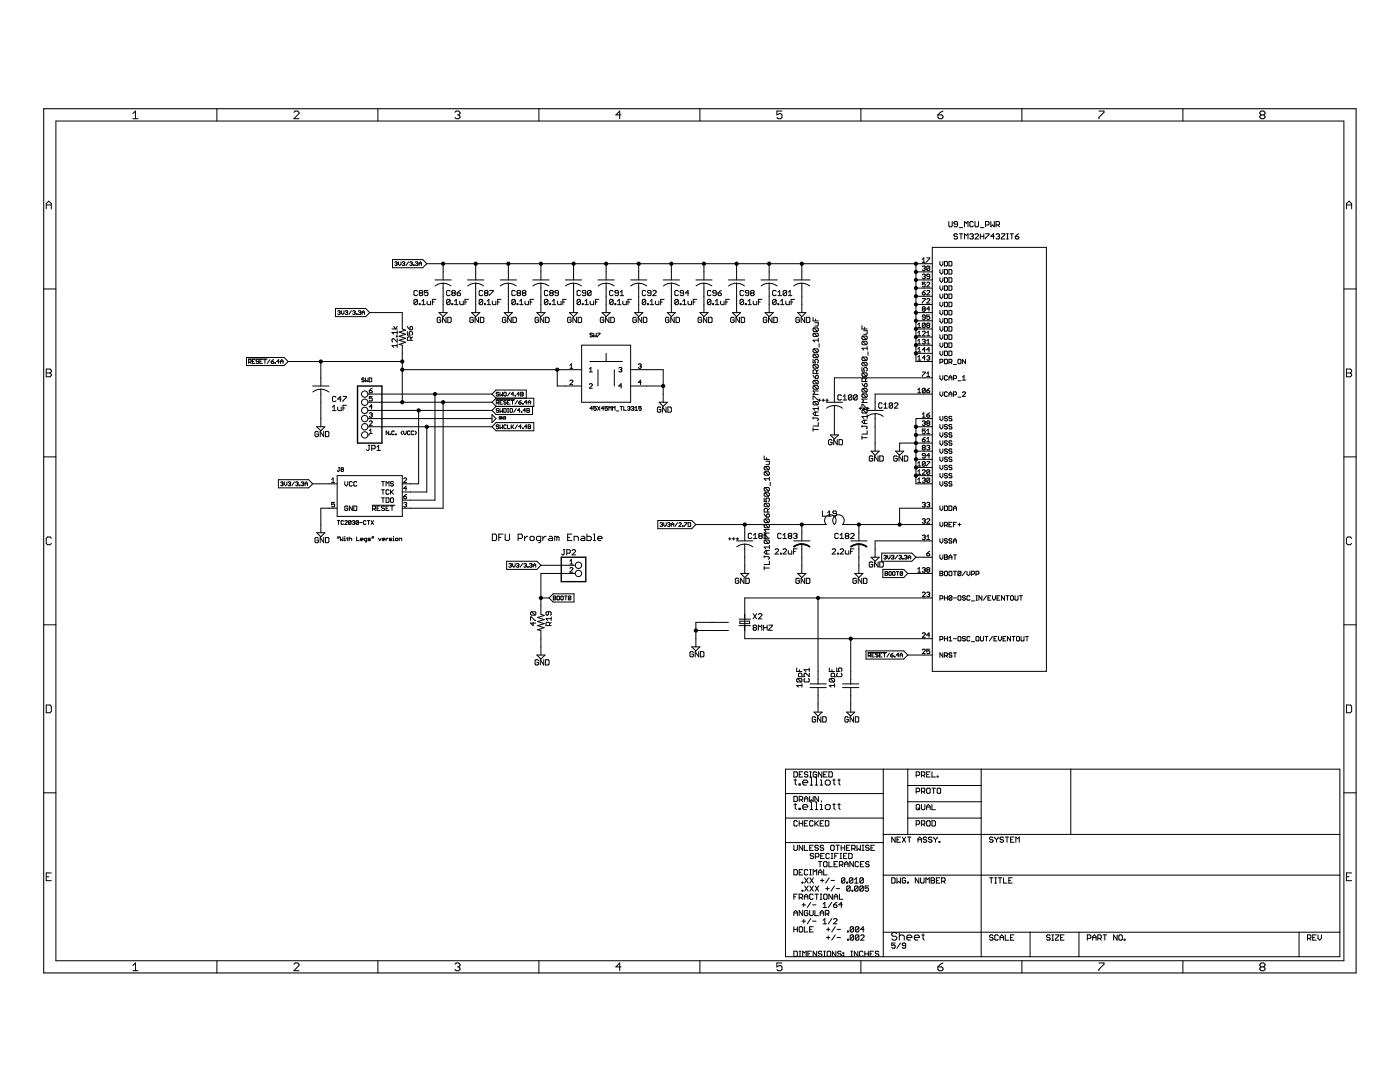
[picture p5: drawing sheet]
<svg xmlns="http://www.w3.org/2000/svg" width="279mm" height="216mm" viewBox="0 0 279 216" stroke-linecap="round" stroke-linejoin="round" font-family="sans-serif">
<g fill="none" stroke="#000" stroke-width=".2">
<path d="M11.2 24.2h257v167.5h-257zM26.5 22.7l.5-.5v1.5M26.5 23.7h1M43.3 21.7v2.5M58.7 22.4l.2-.2h.5l.3 .2v.3l-1 1h1M75.4 21.7v2.5M90.8 22.4l.2-.2h.5l.3 .2v.3l-.3 .2M91.3 22.9h.2M91.5 22.9l.3 .3v.2l-.3 .3h-.5l-.2-.3M107.5 21.7v2.5M123.9 22.9h-1l.8-.7v1.5M139.7 21.7v2.5"/>
<path d="M156.1 22.2h-1.1v.7l.6-.2h.2l.3 .2v.5l-.3 .3h-.5l-.3-.3M171.8 21.7v2.5M187.2 22.9h.7l.3 .3v.2l-.3 .3h-.5l-.2-.3zM188.2 22.2l-.5 .2-.5 .5M203.9 21.7v2.5M219.3 22.2h1v.2l-1 1v.3M236.1 21.7v2.5M251.7 22.9l-.3-.2v-.3l.3-.2h.5l.3 .2v.3l-.3 .2M251.7 22.9l-.3 .3v.2l.3 .3h.5l.3-.3v-.2l-.3-.3M251.7 22.9h.5M8.7 57.7h2.5M9.2 41.7v-1.1l.5-.5 .5 .5v1.1"/>
<path d="M9.2 40.9h1M78.3 51.8h6.1l.8 .8-.8 .8h-6.1zM78.8 52.4l.3-.2 .2 .2-.2 .2M79 52.6h.1M79.1 52.6l.2 .1-.2 .3-.3-.1M79.5 52.2v.5l.3 .3 .2-.3v-.5M80.3 52.4l.3-.2 .2 .2-.2 .2M80.5 52.6h.1M80.6 52.6l.2 .1-.2 .3-.3-.1M81.5 52.2l-.5 .8M81.8 52.4l.3-.2 .2 .2-.2 .2M82 52.6h.1"/>
<path d="M82.1 52.6l.2 .1-.2 .3-.3-.1M82.5 52.9l.2 .1zM82.9 52.4l.4-.2 .1 .2-.1 .2M83.1 52.6h.2M83.3 52.6l.1 .1-.1 .3-.4-.1M83.3 58.1l-.2-.1h-.3l-.2 .1v.7l.2 .2h.3l.2-.2M83.3 59.9l-.2-.2h-.3l-.2 .2v.7M83.3 59.9v.7l-.2 .2h-.3l-.2-.2M83.3 59.9l-.7 .7M83.7 53v-.5l.2-.3 .2 .3v.5M83.7 52.6h.4M83.8 58.5l-.1-.2 .1-.3h.4l.2 .1-.2 .4"/>
<path d="M83.8 58.5l-.1 .2 .1 .3h.4l.2-.2-.2-.3M83.8 58.5h.4M85.2 52.6h100.9M85.4 58h-.7v.5l.4-.2 .3 .2v.3l-.2 .2h-.3l-.2-.2M86.8 55.9h3.3M87 59.7h-.7v1.1M88.4 56.5a2.42 2.42 0 0 0-1.6 .6M88.4 56.5l.9 .2 .7 .3M88.4 52.6v3.3M88.4 56.5v5.9M89.8 59.9l-.2-.2h-.3l-.2 .2v.7M89.8 59.9v.7l-.2 .2h-.3l-.2-.2"/>
<path d="M89.8 58.1l-.2-.1h-.3l-.2 .1v.7l.2 .2h.3l.2-.2M89.8 59.9l-.7 .7M90.4 58.5l-.2-.2 .2-.3h.3l.2 .1-.2 .4M90.4 58.5l-.2 .2 .2 .3h.3l.2-.2-.2-.3M90.4 58.5h.3M91.2 58.5h.6l.1 .3-.1 .2h-.4l-.2-.2zM91.9 58l-.7 .5M93.3 55.9h3.3M93.5 59.7h-.7v1.1M94.9 56.5a2.32 2.32 0 0 0-1.6 .6M94.9 56.5l.9 .2 .7 .3M94.9 52.6v3.3"/>
<path d="M94.9 56.5v5.9M96.3 59.9v.7l-.1 .2h-.4l-.2-.2M96.3 59.9l-.1-.2h-.4l-.2 .2v.7M96.3 58.1l-.1-.1h-.4l-.2 .1v.7l.2 .2h.4l.1-.2M96.3 59.9l-.7 .7M96.9 58.5l-.2-.2 .2-.3h.3l.2 .1-.2 .4M96.9 58.5l-.2 .2 .2 .3h.3l.2-.2-.2-.3M96.9 58.5h.3M97.7 58h.7l-.7 1M99.8 55.9h3.3M100 59.7h-.7v1.1M101.5 56.5a2.42 2.42 0 0 0-1.7 .6"/>
<path d="M101.5 56.5l.8 .2 .7 .3M101.5 52.6v3.3M101.5 56.5v5.9M102.8 59.9l-.1-.2h-.4l-.1 .2v.7M102.8 59.9v.7l-.1 .2h-.4l-.1-.2M102.8 58.1l-.1-.1h-.4l-.1 .1v.7l.1 .2h.4l.1-.2M102.8 59.9l-.6 .7M103.4 58.5l-.2-.2 .2-.3h.3l.2 .1-.2 .4M103.4 58.5l-.2 .2 .2 .3h.3l.2-.2-.2-.3M103.4 58.5h.3M104.4 58.5l-.2 .2 .2 .3h.4l.1-.2-.1-.3M104.4 58.5l-.2-.2 .2-.3h.4l.1 .1-.1 .4"/>
<path d="M104.4 58.5h.4M106.3 55.9h3.3M106.5 59.7h-.7v1.1M107.9 56.5a2.32 2.32 0 0 0-1.5 .6M107.9 56.5l.9 .2 .7 .3M107.9 52.6v3.3M107.9 56.5v5.9M109.3 59.9v.7l-.1 .2h-.4l-.2-.2M109.3 59.9l-.1-.2h-.4l-.2 .2v.7M109.3 58.1l-.1-.1h-.4l-.2 .1v.7l.2 .2h.4l.1-.2M109.3 59.9l-.7 .7M109.9 58.5l-.2-.2 .2-.3h.3l.2 .1-.2 .4"/>
<path d="M109.9 58.5l-.2 .2 .2 .3h.3l.2-.2-.2-.3M109.9 58.5h.3M111.4 58.5h-.5l-.2-.2 .2-.3h.4l.1 .1v.7l-.1 .2h-.4l-.2-.2M112.8 55.9h3.3M113 59.7h-.7v1.1M114.5 56.5a2.42 2.42 0 0 0-1.6 .6M114.5 56.5l.8 .2 .7 .3M114.5 52.6v3.3M114.5 56.5v5.9M115.8 59.9v.7l-.1 .2h-.4l-.1-.2M115.8 59.9l-.1-.2h-.4l-.1 .2v.7M115.8 58.1l-.1-.1h-.4l-.1 .1v.7l.1 .2h.4l.1-.2"/>
<path d="M115.8 59.9l-.6 .7M116.9 58.5h-.5l-.2-.2 .2-.3h.3l.2 .1v.7l-.2 .2h-.3l-.2-.2M118 58.1v.7l-.2 .2h-.4l-.1-.2M118 58.1l-.2-.1h-.4l-.1 .1v.7M118 58.1l-.7 .7M119.3 55.9h3.3M119.5 59.7h-.7v1.1M121 56.5a2.32 2.32 0 0 0-1.6 .6M121 56.5l.8 .2 .8 .3M121 52.6v3.3M121 56.5v5.9M122.4 59.9v.7l-.2 .2h-.4l-.1-.2"/>
<path d="M122.4 59.9l-.2-.2h-.4l-.1 .2v.7M122.4 58.1l-.2-.1h-.4l-.1 .1v.7l.1 .2h.4l.2-.2M122.4 59.9l-.7 .7M123.4 58.5h-.5l-.2-.2 .2-.3h.3l.2 .1v.7l-.2 .2h-.3l-.2-.2M123.8 59h.7M123.8 58.3l.3-.3v1M125.9 55.9h3.2M126 59.7h-.7v1.1M127.5 56.5a2.42 2.42 0 0 0-1.6 .6M127.5 56.5l.8 .2 .8 .3M127.5 52.6v3.3M127.5 56.5v5.9"/>
<path d="M128.9 59.9l-.2-.2h-.3l-.2 .2v.7M128.9 59.9v.7l-.2 .2h-.3l-.2-.2M128.9 58.1l-.2-.1h-.3l-.2 .1v.7l.2 .2h.3l.2-.2M128.9 59.9l-.7 .7M129.9 58.5h-.5l-.2-.2 .2-.3h.4l.1 .1v.7l-.1 .2h-.4l-.2-.2M130.3 58.1l.2-.1h.3l.2 .1v.2l-.7 .7h.7M132.4 55.9h3.2M132.5 59.7h-.7v1.1M134 56.5a2.32 2.32 0 0 0-1.6 .6M134 56.5l.8 .2 .8 .3M134 52.6v3.3M134 56.5v5.9"/>
<path d="M135.4 59.9v.7l-.2 .2h-.3l-.2-.2M135.4 59.9l-.2-.2h-.3l-.2 .2v.7M135.4 58.1l-.2-.1h-.3l-.2 .1v.7l.2 .2h.3l.2-.2M135.4 59.9l-.7 .7M136.4 58.5h-.5l-.2-.2 .2-.3h.3l.2 .1v.7l-.2 .2h-.3l-.2-.2M137.5 58.5h-.7l.5-.5v1M138.9 55.9h3.2M139 59.7h-.7v1.1M140.5 56.5a2.42 2.42 0 0 0-1.6 .6M140.5 56.5l.8 .2 .8 .3M140.5 52.6v3.3M140.5 56.5v5.9"/>
<path d="M141.9 59.9v.7l-.2 .2h-.3l-.2-.2M141.9 59.9l-.2-.2h-.3l-.2 .2v.7M141.9 58.1l-.2-.1h-.3l-.2 .1v.7l.2 .2h.3l.2-.2M141.9 59.9l-.7 .7M142.9 58.5h-.5l-.2-.2 .2-.3h.4l.1 .1v.7l-.1 .2h-.4l-.2-.2M143.3 58.5h.5l.2 .3-.2 .2h-.3l-.2-.2zM144 58l-.7 .5M145.4 55.9h3.2M145.6 59.7h-.7v1.1M147 56.5a2.32 2.32 0 0 0-1.6 .6M147 56.5l.8 .2 .8 .3M147 52.6v3.3"/>
<path d="M147 56.5v5.9M148.4 59.9l-.2-.2h-.3l-.2 .2v.7M148.4 59.9v.7l-.2 .2h-.3l-.2-.2M148.4 58.1l-.2-.1h-.3l-.2 .1v.7l.2 .2h.3l.2-.2M148.4 59.9l-.7 .7M149.4 58.5h-.5l-.2-.2 .2-.3h.4l.1 .1v.7l-.1 .2h-.4l-.2-.2M150 58.5l-.2 .2 .2 .3h.3l.2-.2-.2-.3M150 58.5l-.2-.2 .2-.3h.3l.2 .1-.2 .4M150 58.5h.3M151.9 55.9h3.2M152.1 59.7h-.7v1.1M153.5 56.5a2.32 2.32 0 0 0-1.6 .6"/>
<path d="M153.5 56.5l.8 .2 .8 .3M153.5 52.6v3.3M153.5 56.5v5.9M154.9 59.9v.7l-.2 .2h-.3l-.2-.2M154.9 59.9l-.2-.2h-.3l-.2 .2v.7M154.9 58.1l-.2-.1h-.3l-.2 .1v.7l.2 .2h.3l.2-.2M154.9 59.9l-.7 .7M155.3 59h.7M155.3 58.3l.3-.3v1M157 58.1l-.2-.1h-.3l-.2 .1v.7M157 58.1v.7l-.2 .2h-.3l-.2-.2M157 58.1l-.7 .7"/>
<path d="M157.4 59h.7M157.4 58.3l.3-.3v1M158.4 55.9h3.2M158.6 59.7h-.7v1.1M160 56.5a2.42 2.42 0 0 0-1.6 .6M160 56.5l.8 .2 .8 .3M160 52.6v3.3M160 56.5v5.9M182.8 52.6v19.5h3.3M182.8 54.3h3.3M182.8 55.9h3.3M182.8 57.5h3.3"/>
<path d="M182.8 59.1h3.3M184.1 53.2l.4-.1 .2 .1-.2 .3M184.1 54.8l.4-.1 .2 .1-.2 .4M184.1 58.4h.4l.2 .3-.5 .1zM184.1 59.6h.6l-.6 .9M184.1 51.8l.3-.3v.8M184.1 52.3h.6M184.4 53.5h.1M184.4 55.2h.1M184.5 53.5l.2 .2-.2 .3-.4-.2M184.5 55.2l.2 .1-.2 .3-.4-.1M184.7 56.3h-.6v.5l.3-.2 .3 .2-.2 .4-.4-.1"/>
<path d="M184.7 58l-.6 .4M185 56.5l.1-.2 .4 .2-.5 .7h.5M185 51.5h.5l-.5 .8M185 58.1l.1-.1 .4 .1-.5 .7h.5M185 59.7l.1-.1 .4 .1-.5 .8h.5M185.5 53.2v.6l-.1 .2-.4-.2M185.5 55.2h-.4l-.1-.2 .1-.3 .4 .1v.7l-.1 .1-.4-.1M185.5 53.2l-.4-.1-.1 .1v.6M185.5 53.2l-.5 .6M186.1 49.4h22.7v84.6h-22.7zM187.6 53.8v.6l.3 .3 .3-.3v-.6M187.6 52.2v.6l.3 .3 .3-.3v-.6"/>
<path d="M187.6 55.4v.6l.3 .3 .3-.3v-.6M187.6 57v.6l.3 .3 .3-.3v-.6M187.6 58.7v.6l.3 .3 .3-.3v-.6M188.5 52.2h.4l.2 .1v.6l-.2 .2h-.4zM188.5 53.8h.4l.2 .1v.6l-.2 .2h-.4zM188.5 55.4h.4l.2 .2v.6l-.2 .1h-.4zM188.5 57h.4l.2 .2v.6l-.2 .1h-.4zM188.5 58.7h.4l.2 .1v.6l-.2 .2h-.4zM189.4 44.2v.9l.1 .2h.4l.1-.2v-.9M189.4 52.2h.4l.2 .1v.6l-.2 .2h-.4zM189.4 53.8h.4l.2 .1v.6l-.2 .2h-.4zM189.4 55.4h.4l.2 .2v.6l-.2 .1h-.4z"/>
<path d="M189.4 57h.4l.2 .2v.6l-.2 .1h-.4zM189.4 58.7h.4l.2 .1v.6l-.2 .2h-.4zM191.1 46.8l-.2-.1h-.3l-.2 .1 .2 .4h.3l.2 .1-.2 .4h-.3l-.2-.2M191.1 44.7h-.5l-.2-.1 .2-.4h.3l.2 .2v.7l-.2 .2h-.3l-.2-.2M191.5 46.7h.6M191.5 45.4h.6M191.8 46.7v1M192.5 45.3v-1.1l.3 .4 .4-.4v1.1M192.5 47.7v-1l.3 .3 .4-.3v1M193.5 46.8l.2-.1h.4l.1 .1-.1 .4M193.9 47.2h.2M194.1 47.2l.1 .1-.1 .4h-.4l-.2-.2"/>
<path d="M194.2 44.4l-.1-.2h-.4l-.2 .2v.7l.2 .2h.4l.1-.2M194.6 46.8l.2-.1h.3l.2 .1v.2l-.7 .7h.7M194.6 44.2v.9l.2 .2h.3l.2-.2v-.9M195.6 47.2h.7M195.6 46.7v1M195.6 45.4h.7M196.3 46.7v1M196.7 46.7h.7l-.7 1M196.7 44.9h.5l.2-.2v-.3l-.2-.2h-.5v1.1M197.7 44.2v1.1l.4-.4 .3 .4v-1.1M198.4 47.2h-.7l.6-.5v1M198.8 46.8l.2-.1h.3l.2 .1-.2 .4"/>
<path d="M198.8 44.9h.5l.2-.2v-.3l-.2-.2h-.5v1.1M199.1 47.2h.2M199.1 44.9l.4 .4M199.3 47.2l.2 .1-.2 .4h-.3l-.2-.2M199.8 46.7h.7v.1l-.7 .7v.2h.7M200.9 46.7h.3M200.9 47.7h.3M201.1 46.7v1M201.6 46.7h.7M201.9 46.7v1M202.6 47.2h.6l.1 .3-.1 .2h-.4l-.2-.2zM203.3 46.7l-.7 .5"/>
<path d="M268.2 57.7h2.4M268.7 40.9h1M268.7 41.7v-1.1l.5-.5 .5 .5v1.1M9.2 73.6h.8l.2 .3v.2l-.2 .3 .2 .3v.2l-.2 .3h-.8zM9.2 74.4h.8M49.2 71.3h7.5l.8 .8-.8 .8h-7.5zM49.6 71.6h3.7M49.6 72.3h.4l.1-.4-.5-.1v.7M49.9 72.3l.2 .2M50.4 72.1h.2M50.9 71.8h-.5v.7h.5M51.6 71.9l-.1-.1-.4 .1 .1 .2 .4 .2-.1 .2-.4-.1"/>
<path d="M51.9 72.1h.2M52.4 71.8h-.5v.7h.5M52.6 71.8h.5M52.9 71.8v.7M53.9 71.8l-.5 .7M54.1 72.1h.4l.1 .3-.3 .1zM54.6 71.8l-.5 .3M54.9 72.4l.1 .1zM55.7 72.1h-.5l.4-.3v.7M56 72.1h.5M56 72.5v-.5l.2-.2 .3 .2v.5M57.5 72.1h22.8"/>
<path d="M62.4 77h3.3M64 77.7a2.32 2.32 0 0 0-1.6 .5M64 77.7l.9 .1 .7 .4M64 72.1v4.9M64 77.7v7.5M67 61.6h6l.8 .8-.8 .8h-6zM67.1 79.3l-.2-.2h-.4l-.1 .2v.7l.1 .1h.4l.2-.1M67.4 62.1l.4-.1 .1 .1-.1 .3M67.6 62.4h.2M67.8 62.4l.1 .1-.1 .3-.4-.2M68.1 79.6h-.7l.5-.5v1M68.1 62v.5l.3 .3 .2-.3v-.5"/>
<path d="M68.5 79.1h.7l-.7 1M68.9 62.1l.4-.1 .1 .1-.1 .3M69.1 62.4h.2M69.3 62.4l.1 .1-.1 .3-.4-.2M70.1 62l-.5 .8M70.4 62.1l.4-.1 .1 .1-.1 .3M70.6 62.4h.2M70.8 62.4l.1 .1-.1 .3-.4-.2M71.1 62.6l.2 .2zM71.5 62.1l.4-.1 .1 .1-.1 .3M71.8 62.4h.1M71.9 62.4l.1 .1-.1 .3-.4-.2"/>
<path d="M72.3 62.4h.4M72.3 62.8v-.5l.2-.3 .2 .3v.5M72.7 75.5l-.1-.1-.4 .1 .1 .3 .4 .1-.1 .3-.4-.1M72.9 75.4v.8l.3-.3 .2 .3v-.8M73.4 78.6h24.8M73.7 75.4l.5 .1-.1 .7h-.4zM73.7 77.9h.4l.2 .3-.4 .2zM73.8 62.4h6.5v3.2l.6 .3-1.2 .4 1.2 .4-1.2 .4 1.2 .4-1.2 .4 1.2 .4-1.2 .4 .6 .2v11.4M74.3 79.1h-.6v.4l.3-.1 .3 .1-.2 .5-.4-.1M74.3 77.5l-.6 .4M78.2 65.6h1.1M78.6 65.1l.3 .5 .4-.5"/>
<path d="M79.1 67h.2v.2h-.2zM79.3 69h-1.1l.4 .3M79.3 66v.7M79.3 67.6v.7l-.7-.7-.4 .1v.4l.2 .2M79.3 68.6v.7M79.3 66.3h-1.1l.4 .4M80.3 73.8h35.8M81.3 66.2v.7h.5l-.1-.4 .1-.3h.4l.1 .1v.4l-.1 .2M81.3 65.1l.5 .7M81.8 65.3l.2-.2 .3 .2v.3l-.1 .2h-.4zM82 67.9v-.5l-.2-.2h-.3l-.2 .2v.5h1M82.3 67.2l-.3 .4"/>
<path d="M83.7 60.6h.1v.2h-.1zM84.2 60.8h.7M84.2 60.1l.3-.4v1.1M85.2 60.1v.5l.2 .2h.5v-.7M86.3 60.3h.3M86.8 78.6v21.2h-6.5M87.6 62.4h1.6l-.8 .8zM87.9 63.5l-.1-.2h-.4l-.2 .2v.7l.2 .2h.4l.1-.2v-.4h-.3M89 63.3v1.1l-.7-1.1v1.1M89.4 63.3h.5l.1 .2v.7l-.1 .2h-.5zM90.2 60.6h.2v.2h-.2zM90.7 60.1l.4-.4v1.1"/>
<path d="M90.7 60.8h.7M91.8 60.1v.5l.1 .2h.6v-.7M92.8 60.3h.4M94.1 62.4h1.7l-.9 .8zM94.5 63.5l-.2-.2h-.4l-.1 .2v.7l.1 .2h.4l.2-.2v-.4h-.4M95.5 63.3v1.1l-.7-1.1v1.1M95.9 63.3h.5l.2 .2v.7l-.2 .2h-.5zM96.7 60.6h.2v.2h-.2zM97.2 60.8h.7M97.2 60.1l.4-.4v1.1M98.2 78.6l.8-.8h6v1.7M98.2 78.6l.8 .9"/>
<path d="M98.3 60.1v.5l.1 .2h.6v-.7M99 79.8h3.7M99 79.5l-.8 .8M99 79.5h7.5v1.6h-7.5M99.3 60.3h.4M99.5 78.4l-.3-.1-.2 .2 .4 .1 .1 .3-.1 .1-.4-.1M99.8 78.3v.7l.2-.2 .3 .2v-.7M100.3 79.9h-.5v.7h.5M100.5 78.4l.2-.1 .3 .1-.1 .6-.4-.1zM100.6 62.4h1.7l-.8 .8zM101 63.5l-.2-.2h-.3l-.2 .2v.7l.2 .2h.3l.2-.2v-.4h-.4M101.8 79.9h-.5v.7h.5"/>
<path d="M101.8 78.3l-.5 .7M102 63.3v1.1l-.7-1.1v1.1M102 79.9h.5M102.3 79.9v.7M102.4 63.3h.5l.2 .2v.7l-.2 .2h-.5zM102.5 78.6h-.5l.4-.3v.7M102.8 78.9l.1 .1zM103.2 60.6h.2v.2h-.2zM103.3 79.9l-.5 .7M103.7 78.6h-.5l.3-.3v.7M103.7 60.8h.7M103.7 60.1l.4-.4v1.1"/>
<path d="M103.9 78.3l.5 .1-.1 .6h-.4zM103.9 78.6h.4M104 79.9l-.5 .4M104.8 60.1v.5l.1 .2h.6v-.7M105.8 60.3h.4M107.1 62.4h1.7l-.9 .8zM107.5 63.5l-.2-.2h-.3l-.2 .2v.7l.2 .2h.3l.2-.2v-.4h-.4M108.5 63.3v1.1l-.7-1.1v1.1M108.9 63.3h.5l.2 .2v.7l-.2 .2h-.5zM109.7 60.6h.2v.2h-.2zM110.2 60.8h.7M110.2 60.1l.4-.4v1.1"/>
<path d="M111.2 73.8v3.2h4.9M111.3 60.1v.5l.1 .2h.6v-.7M112.3 60.3h.4M113.6 62.4h1.7l-.8 .8zM113.7 72.9l.3-.3v.9M113.7 73.5h.6M113.7 76l.2-.1 .4 .1-.6 .8h.6M114 63.5l-.2-.2h-.3l-.2 .2v.7l.2 .2h.3l.2-.2v-.4h-.4M115 63.3v1.1l-.7-1.1v1.1M115.4 63.3h.5l.2 .2v.7l-.2 .2h-.5zM116.1 68.9h9.8v11.4h-9.8zM116.2 60.6h.2v.2h-.2z"/>
<path d="M116.7 60.8h.7M116.7 60.1l.4-.4v1.1M117.6 76.7l.2-.1 .4 .1v.2l-.6 .6h.6M117.6 73.6l.3-.3v.9M117.6 74.2h.6M117.7 72.1h6.5M117.8 60.1v.5l.2 .2h.5v-.7M118.2 66.6l-.1-.1-.3 .1 .1 .2 .3 .2-.1 .2-.3-.1M118.5 66.5v.7l.2-.2 .3 .2v-.7M118.8 60.3h.4M119.3 66.5h.4l-.4 .7M119.3 73.8v3.2"/>
<path d="M120.2 62.4h1.6l-.8 .8zM120.5 63.5l-.2-.2h-.3l-.2 .2v.7l.2 .2h.3l.2-.2v-.4h-.4M121 70.5v1.6M121.5 63.3v1.1l-.7-1.1v1.1M121.9 63.3h.5l.2 .2v.7l-.2 .2h-.5zM122.6 73.8v3.2M122.7 60.6h.2v.2h-.2zM123.2 60.8h.7M123.2 60.1l.4-.4v1.1M123.5 73.5l.5-.2 .1 .2-.1 .3M123.8 73.8h.2M124 73.8l.1 .1-.1 .3-.5-.1"/>
<path d="M124.1 77h-.6l.5-.4v.9M124.3 60.1v.5l.2 .2h.5v-.7M125.3 60.3h.4M125.9 73.8h6.5v6.5M125.9 77h6.5M126.7 62.4h1.6l-.8 .8zM127 63.5l-.2-.2h-.3l-.2 .2v.7l.2 .2h.3l.2-.2v-.4h-.3M127.4 72.7l.4-.1 .2 .1-.2 .3M127.7 73h.1M127.8 73l.2 .2-.2 .3-.4-.2M128 76.3h-.6l.4-.4v.9M128.1 63.3v1.1l-.7-1.1v1.1"/>
<path d="M128.4 63.3h.5l.2 .2v.7l-.2 .2h-.5zM129.2 60.6h.2v.2h-.2zM129.8 60.8h.7M129.8 60.1l.3-.4v1.1M130.8 60.1v.5l.2 .2h.5v-.7M131.8 60.3h.4M133.2 62.4h1.6l-.8 .8zM133.5 63.5l-.2-.2h-.3l-.2 .2v.7l.2 .2h.3l.2-.2v-.4h-.3M134.6 63.3v1.1l-.7-1.1v1.1M134.9 63.3h.5l.2 .2v.7l-.2 .2h-.5zM135.7 60.6h.2v.2h-.2zM136.2 60.8h.7"/>
<path d="M136.2 60.1l.4-.4v1.1M137.3 60.1v.5l.2 .2h.5v-.7M138.3 60.3h.4M139.7 62.4h1.6l-.8 .8zM140 63.5l-.2-.2h-.3l-.2 .2v.7l.2 .2h.3l.2-.2v-.4h-.3M141.1 63.3v1.1l-.7-1.1v1.1M141.4 63.3h.5l.2 .2v.7l-.2 .2h-.5zM142.2 60.6h.2v.2h-.2zM142.8 60.8h.7M142.8 60.1l.3-.4v1.1M143.8 60.1v.5l.2 .2h.5v-.7M144.9 60.3h.3"/>
<path d="M146.2 62.4h1.6l-.8 .8zM146.5 63.5l-.2-.2h-.3l-.2 .2v.7l.2 .2h.3l.2-.2v-.4h-.3M147.6 63.3v1.1l-.7-1.1v1.1M147.9 63.3h.5l.2 .2v.7l-.2 .2h-.5zM148.7 60.6h.2v.2h-.2zM149.3 60.1l.3-.4v1.1M149.3 60.8h.7M150.3 60.1v.5l.2 .2h.5v-.7M151.4 60.3h.3M152.7 62.4h1.6l-.8 .8zM153 63.5l-.1-.2h-.4l-.2 .2v.7l.2 .2h.4l.1-.2v-.4h-.3M154.1 63.3v1.1l-.7-1.1v1.1"/>
<path d="M154.4 63.3h.6l.1 .2v.7l-.1 .2h-.6zM155.3 60.6h.1v.2h-.1zM155.8 60.8h.7M155.8 60.1l.3-.4v1.1M156.8 60.1v.5l.2 .2h.5v-.7M157.9 60.3h.3M159.2 62.4h1.6l-.8 .8zM159.5 63.5l-.1-.2h-.4l-.2 .2v.7l.2 .2h.4l.1-.2v-.4h-.3M160.6 63.3v1.1l-.7-1.1v1.1M160.9 63.3h.6l.1 .2v.7l-.1 .2h-.6zM162.3 63.3v.7h1M162.3 71.7v.7h.5l-.2-.3 .2-.4h.3l.2 .2v.3l-.2 .2"/>
<path d="M162.3 79.8v-.7l1 .7M162.3 74.9l.5 .7M162.4 65.4l-.1 .2v.4l.1 .1h.7M162.4 66.5l-.1 .2v.3l.1 .2h.7M162.4 69.6l-.1 .2v.3l.1 .2h.7M162.4 70.7l-.1 .1v.4l.1 .2h.7M162.4 72.8l-.1 .1v.4l.1 .2h.7M162.4 75.9l-.1 .2v.3l.1 .2h.7M162.4 77l-.1 .1v.4l.1 .2h.7M162.4 65.4h.7l.2 .2v.4l-.2 .1M162.4 66.5h.7l.2 .2v.3l-.2 .2M162.4 69.6h.7l.2 .2v.3l-.2 .2"/>
<path d="M162.4 70.7h.7l.2 .1v.4l-.2 .2M162.4 72.8h.7l.2 .1v.4l-.2 .2M162.4 75.9h.7l.2 .2v.3l-.2 .2M162.4 77h.7l.2 .1v.4l-.2 .2M162.4 77l.7 .7M162.4 75.9l.7 .7M162.4 72.8l.7 .7M162.4 70.7l.7 .7M162.4 69.6l.7 .7M162.4 66.5l.7 .7M162.4 65.4l.7 .7M162.6 64.4h.7v.5l-.2 .2h-.5"/>
<path d="M162.8 75l.2-.1 .3 .1v.4l-.2 .2h-.3zM162.8 63.7v.3M163 74.5v-.5l-.2-.2h-.4l-.1 .2v.5h1M163.3 67.5v.7M163.3 78h-1l.3 .4-.3 .3h1M163.3 73.8l-.3 .4M163.3 67.9h-1l.3 .3M163.3 79.9h.5M163.5 68.6v.7M163.6 79.6v.5M164 79.9h.5M164.3 79.6v.5"/>
<path d="M164.8 79.9h.5M165.1 79.6v.5M167.9 79l-.2-.2h-.3l-.2 .2v.7l.2 .1h.3l.2-.1M168.3 79.1l.3-.3v1M168.3 79.8h.7M170 79l-.2-.2h-.3l-.2 .2v.7M170 79v.7l-.2 .1h-.3l-.2-.1M170 79l-.7 .7M171.1 79l-.2-.2h-.4l-.1 .2v.7M171.1 79l-.7 .7M171.1 79v.7l-.2 .1h-.4l-.1-.1M172 65v.7h1.1"/>
<path d="M172 76.5l.6 .7M172 73.3v.7h.6l-.2-.3 .2-.4h.3l.2 .2v.4l-.2 .1M172.2 77.5l.7 .7M172.2 78.6l.7 .7M172.2 67.1h.7l.2 .1v.4l-.2 .2M172.2 71.2h.7l.2 .2v.4l-.2 .1M172.2 67.1l-.2 .1v.4l.2 .2h.7M172.2 68.1l-.2 .2v.3l.2 .2h.7M172.2 71.2l-.2 .2v.4l.2 .1h.7M172.2 72.3l-.2 .2v.3l.2 .2h.7M172.2 74.4l-.2 .2v.3l.2 .2h.7M172.2 77.5l-.2 .2v.4l.2 .1h.7"/>
<path d="M172.2 78.6l-.2 .2v.3l.2 .2h.7M172.2 68.1h.7l.2 .2v.3l-.2 .2M172.2 72.3h.7l.2 .2v.3l-.2 .2M172.2 74.4h.7l.2 .2v.3l-.2 .2M172.2 77.5h.7l.2 .2v.4l-.2 .1M172.2 78.6h.7l.2 .2v.3l-.2 .2M172.2 74.4l.7 .7M172.2 72.3l.7 .7M172.2 71.2l.7 .7M172.2 68.1l.7 .7M172.2 67.1l.7 .7M172.4 66h.7v.5l-.2 .2h-.5"/>
<path d="M172.6 76.7l.1-.2 .4 .2v.3l-.2 .2h-.3zM172.6 65.3v.4M172.7 76.1v-.5l-.1-.2h-.4l-.2 .2v.5h1.1M173.1 79.6h-1.1l.4 .4-.4 .3h1.1M173.1 69.2v.6M173.1 75.4l-.4 .4M173.1 69.5h-1.1l.4 .3M173.2 70.2v.7M182.8 60.7h3.3M182.8 65.6h3.3M182.8 64h3.3M182.8 62.4h3.3"/>
<path d="M182.8 67.2h3.3M182.8 68.9h3.3M182.8 70.5h3.3M183.2 64.8l.3-.3v.9M183.2 66.4l.3-.3v.9M183.2 68l.3-.3v.9M183.2 69.6l.3-.3v.9M183.2 71.3l.3-.3v.9M183.2 77.8l.3-.3v.9M183.2 71.9h.6M183.2 78.4h.6M183.2 65.4h.6"/>
<path d="M183.2 67h.6M183.2 68.6h.6M183.2 70.2h.6M184.1 66.2l.1-.1 .5 .1v.2l-.6 .6h.6M184.1 67.9l.4-.2 .2 .2-.2 .3M184.1 74.2h.6l-.6 .9M184.2 61.7l-.1 .1 .1 .3 .5-.1-.2-.3M184.2 61.7l-.1-.2 .1-.3 .5 .2-.2 .3M184.2 61.7h.3M184.4 68.2h.1M184.5 68.2l.2 .1-.2 .3-.4-.1M184.7 63.3h-.5l-.1-.2 .1-.3 .5 .2v.6l-.2 .1-.4-.1"/>
<path d="M184.7 71.4h-.6l.4-.4v.9M184.7 77.6v.6l-.2 .2-.4-.2M184.7 64.6v.6l-.2 .2-.4-.2M184.7 69.8h-.6l.4-.5v.9M184.7 64.6l-.5-.1-.1 .1v.6M184.7 77.6l-.2-.1-.4 .1v.6M184.7 77.6l-.6 .6M184.7 64.6l-.6 .6M185 71.1l.4-.1 .1 .1-.1 .3M185 77.9h.4l.1 .3-.4 .2zM185 74.5l.3-.3v.9M185 66.4l.3-.3v.9"/>
<path d="M185 68l.3-.3v.9M185 75.1h.5M185 67h.5M185 68.6h.5M185.1 64.9l-.1 .2 .1 .3 .4-.2-.1-.3M185.1 64.9l-.1-.1 .1-.3 .4 .1-.1 .3M185.1 64.9h.3M185.3 71.4h.1M185.4 71.4l.1 .2-.1 .3-.4-.2M185.5 61.7h-.5l.4-.5v.9M185.5 62.8h-.5v.5l.3-.2 .2 .2-.1 .4-.4-.1M185.5 69.8h-.5l.4-.5v.9"/>
<path d="M185.5 77.5l-.5 .4M186.1 75.4h-19.6v4.9M186.1 78.6h-11.5v3.3M187.6 70.1v.6l.3 .3 .3-.3v-.6M187.6 72.3h.4l.2-.5-.2-.1h-.4v.9M187.6 60.3v.6l.3 .3 .3-.3v-.6M187.6 61.9v.6l.3 .3 .3-.3v-.6M187.6 63.6v.6l.3 .3 .3-.3v-.6M187.6 65.2v.6l.3 .3 .3-.3v-.6M187.6 66.8v.6l.3 .3 .3-.3v-.6M187.6 68.4v.6l.3 .3 .3-.3v-.6M187.6 75v.5l.3 .3 .3-.3v-.5"/>
<path d="M187.6 78.2v.6l.3 .3 .3-.3v-.6M188.5 71.7h.4l.2 .1v.6l-.2 .2h-.4zM188.5 60.3h.4l.2 .2v.5l-.2 .2h-.4zM188.5 61.9h.4l.2 .2v.6l-.2 .1h-.4zM188.5 63.6h.4l.2 .1v.6l-.2 .2h-.4zM188.5 65.2h.4l.2 .1v.6l-.2 .2h-.4zM188.5 66.8h.4l.2 .2v.6l-.2 .1h-.4zM188.5 68.4h.4l.2 .2v.6l-.2 .1h-.4zM188.5 70.1h.4l.2 .1v.6l-.2 .2h-.4zM189.1 78.3l-.2-.1-.4 .1v.7l.1 .1 .5-.1M189.1 75.1l-.2-.1-.4 .1v.6l.1 .1 .5-.1M189.4 75.8v-.6l.3-.2 .3 .2v.6"/>
<path d="M189.4 79.1v-.6l.3-.3 .3 .3v.6M189.4 72.3h.4l.2-.2-.2-.4h-.4v.9M189.4 60.3h.4l.2 .2v.5l-.2 .2h-.4zM189.4 61.9h.4l.2 .2v.6l-.2 .1h-.4zM189.4 63.6h.4l.2 .1v.6l-.2 .2h-.4zM189.4 65.2h.4l.2 .1v.6l-.2 .2h-.4zM189.4 66.8h.4l.2 .2v.6l-.2 .1h-.4zM189.4 68.4h.4l.2 .2v.6l-.2 .1h-.4zM189.4 70.1h.4l.2 .1v.6l-.2 .2h-.4zM189.4 75.4h.6M189.4 78.6h.6M189.7 72.3l.3 .3"/>
<path d="M190.3 78.8h.4l.2-.5-.2-.1h-.4v.9M190.3 72.7h.6M190.3 75.5h.4l.2-.4-.2-.1h-.4v.8M191.2 71.8l.1-.1 .5 .1v.6l-.2 .2-.4-.2zM191.2 76h.6M191.2 79.2h.6M192.1 78.3l.1-.1 .5 .1-.6 .8h.6M192.1 75.8h.6M192.1 75.2l.3-.2v.8M192.7 71.7v.9l-.6-.9v.9M268.7 73.6h.8l.2 .3v.2l-.2 .3 .2 .3v.2l-.2 .3h-.8zM268.7 74.4h.8"/>
<path d="M8.7 91.2h2.5M55.6 95.7h6l.8 .8-.8 .8h-6zM56 96.3l.4-.1 .1 .1-.1 .2M56.2 96.5h.2M56.4 96.5l.1 .2-.1 .2-.4-.1M56.7 96.2v.5l.3 .2 .3-.2v-.5M57.5 96.3l.4-.1 .1 .1-.1 .2M57.7 96.5h.2M57.9 96.5l.1 .2-.1 .2-.4-.1M58.7 96.2l-.4 .7M59 96.3l.4-.1 .1 .1-.1 .2M59.2 96.5h.2"/>
<path d="M59.4 96.5l.1 .2-.1 .2-.4-.1M59.8 96.8l.1 .1zM60.1 96.3l.4-.1 .1 .1-.1 .2M60.4 96.5h.1M60.5 96.5l.1 .2-.1 .2-.4-.1M60.9 96.5h.5M60.9 96.9v-.5l.2-.2 .3 .2v.5M62.4 96.5h4.9M63.2 85.2h1.6l-.8 .8zM63.5 86.3l-.1-.2h-.4l-.1 .2v.7l.1 .1h.4l.1-.1v-.4h-.3M64.6 86.1v1l-.7-1v1M65 86.1h.5l.1 .2v.7l-.1 .1h-.5z"/>
<path d="M66.2 96.3h.6M66.2 95.7l.3-.3v.9M66.4 81.2l.3-.3v1M66.4 81.9h.7M67.3 94.9h13v8.1h-13zM67.4 81.2v.5l.2 .2h.5v-.7M67.6 93.3h.2M67.7 93.3v.6l-.1 .2-.3-.2M68.2 93.7l-.1-.1 .1-.3 .4 .2-.2 .2M68.2 93.7l-.1 .1 .1 .3 .4-.2-.2-.2M68.2 93.7h.2M68.5 81.4h.3"/>
<path d="M68.8 96.1v.6l.3 .3 .3-.3v-.6M69.2 80.9h-.7v1M70.3 96.2l-.1-.1-.5 .1v.6l.2 .2 .4-.2M71.2 96.2l-.1-.1-.5 .1v.6l.2 .2 .4-.2M73.4 81.9h24.8M73.4 83.5h24.8M73.4 85.2h24.8M73.4 86.8h.4M73.4 80.3h24.8M73.5 88.9h.3M73.7 88.9v.8l-.2 .2-.4-.2M73.7 84.1l.2-.1 .4 .1-.6 .8h.6"/>
<path d="M73.7 86.5h.6M73.7 85.9l.3-.3v.9M73.7 82.5l.4-.1 .2 .1-.2 .3M74 82.8h.1M74.1 82.8l.2 .2-.2 .2-.4-.1M74.2 89.6h.5l.2-.2v-.4l-.2-.1h-.5v1M74.3 81.2h-.6l.4-.5v.9M75.2 89.9h.7M75.2 89.2l.4-.3v1M76.1 96.1h.6M76.1 97.7h.6M76.1 99.3h.6"/>
<path d="M76.4 96.1v.9M76.4 97.7v.9M76.4 99.3v.9M77 97v-.9l.3 .3 .3-.3v.9M77 99.3h.5l.1 .2v.6l-.1 .1h-.5zM77.6 86v.7l-.5-.7v.7M77.6 97.9l-.1-.2-.5 .2v.6l.2 .1 .4-.1M77.8 86.6l.2 .1zM77.9 97.7v.9M78.1 99.3l.4 .2v.6l-.1 .1-.5-.1v-.6zM78.1 98.2l.4 .4M78.5 96.2l-.4-.1-.2 .3 .5 .1 .1 .3-.1 .2-.5-.2"/>
<path d="M78.5 97.7l-.6 .6M78.7 86.1l-.1-.1-.4 .1 .1 .6 .4-.1M79 86.6l.1 .1zM80.3 86l-.2 .3v.2l.2 .2M80.6 95.5l.1-.1 .5 .1-.6 .8h.6M80.6 99.1h.4l.2 .3-.5 .1zM80.6 86v.5l.2 .2 .3-.2v-.5M81.2 97.5h-.6l.4-.5v.9M81.2 98.6l-.6 .5M81.8 86.1l-.1-.1-.4 .1v.5l.1 .1 .4-.1M82.6 86.1l-.2-.1-.3 .1 .1 .6 .4-.1M82.8 86l.3 .3v.2l-.3 .2"/>
<path d="M83.5 81.9v14.6h-3.2M85.2 85.2v13h-4.9M88.4 80.3v21.1h-8.1M98.2 80.3l.8 .8M98.2 82.7l.8 .8-.8 .8zM99 84.3h7.5v1.7h-7.5l-.8-.8zM99 81.1l-.8 .8M99 80.4h.4l.1-.4-.5-.1v.7M99.3 80.4l.2 .2M99.5 81.6l-.1-.1-.4 .1 .2 .3 .3 .1-.1 .3-.4-.2M99.5 84.9l-.1-.1-.4 .1 .2 .3 .3 .1-.1 .2-.4-.1M99.8 81.5v.8l.2-.3 .3 .3v-.8"/>
<path d="M99.8 84.8v.7l.2-.2 .3 .2v-.7M99.8 80.3h.2M99.9 83.2h-.3l.1 .4 .2-.1v-.1h-.1M100.4 83.1v.5l-.3-.5v.5M100.5 81.5l.5 .1-.1 .7h-.4zM100.6 83.1l.3 .1-.1 .4h-.2zM101 80l-.1-.1-.4 .1 .2 .3 .3 .1-.1 .2-.4-.1M101 84.9l-.1-.1-.4 .1v.5l.2 .1 .3-.1M101.3 82.3h.2M101.3 81.5h.2M101.3 80.3h.2M101.3 84.8v.7h.5"/>
<path d="M101.4 81.5v.8M101.8 81.6l.1-.1 .4 .1-.1 .7-.4-.2zM102 84.8v.7M102.2 85.2l.3 .3M102.5 84.8l-.5 .5M103 81.5l-.5 .8M103.3 84.8l-.5 .7M103.5 80.3h.4l.1 .2-.3 .1zM103.8 81.9h-.5l.4-.4v.8M104 82.1l.2 .2zM104 85.2h-.5l.4-.4v.7M104.3 80.5l.1 .1z"/>
<path d="M104.3 85.4l.1 .1zM104.9 81.9h-.5l.4-.4v.8M105.2 81.5l.5 .1-.2 .7h-.3zM105.2 81.9h.3M105.2 85.2h-.6l.4-.4v.7M105.2 80.3h-.6l.4-.4v.7M105.4 80.6v-.5l.3-.2 .2 .2v.5M105.4 84.8l.5 .1-.1 .6h-.4zM105.4 85.2h.4M105.4 80.3h.5M106.3 81.1v1.6h-7.3l-.8-.8M118.2 81.5h-.4l.3-.4v.8"/>
<path d="M119 81.1h-.5v.4l.2-.1 .3 .1-.1 .4-.4-.2M119.3 81.1l.4 .8M119.7 81.1l-.4 .8M120.5 81.5h-.5l.4-.4v.8M121.2 81.1h-.5v.4l.3-.1 .2 .1-.1 .4-.4-.2M121.5 81.9v-.8l.3 .3 .2-.3v.8M122.2 81.9v-.8l.3 .3 .2-.3v.8M123 82h.5M123.7 81.1h.5M124 81.1v.8M124.5 81.1v.8h.5M125.2 81.2l.4-.1 .1 .1-.1 .3"/>
<path d="M125.5 81.5h.1M125.6 81.5l.1 .1-.1 .3-.4-.2M126 81.2l.4-.1 .1 .1-.1 .3M126.2 81.5h.2M126.4 81.5l.1 .1-.1 .3-.4-.2M126.7 81.4l.3-.3v.8M126.7 81.9h.5M128 81.1h-.5v.4l.2-.1 .3 .1-.1 .4-.4-.2M131.6 80.3h1.6l-.8 .8zM131.9 81.4l-.2-.2h-.3l-.2 .2v.7l.2 .2h.3l.2-.2v-.4h-.4M132.9 81.2v1.1l-.7-1.1v1.1M133.3 81.2h.5l.2 .2v.7l-.2 .2h-.5z"/>
<path d="M152.5 91v.7h1M152.5 99.4v.7h.5l-.2-.4 .2-.3h.4l.1 .1v.4l-.1 .2M152.7 93.1l-.2 .2v.3l.2 .2h.7M152.7 94.1l-.2 .2v.4l.2 .1h.7M152.7 97.3l-.2 .2v.3l.2 .2h.7M152.7 98.3l-.2 .2v.3l.2 .2h.7M152.7 93.1h.7l.1 .2v.3l-.1 .2M152.7 94.1h.7l.1 .2v.4l-.1 .1M152.7 97.3h.7l.1 .2v.3l-.1 .2M152.7 98.3h.7l.1 .2v.3l-.1 .2M152.7 98.3l.7 .7M152.7 97.3l.7 .7"/>
<path d="M152.7 94.1l.7 .7M152.7 93.1l.7 .7M152.8 92h.7v.6l-.1 .1h-.6M153 91.3v.4M153.5 95.2v.7M153.5 95.5h-1l.3 .4M153.7 96.2v.7M162.3 85.7h1M162.3 83.2v.4M162.3 85.3v.7M162.3 83.4h.8l.2 .2-.2 .3M162.4 80.1h.7l.2 .2v.3l-.2 .2"/>
<path d="M162.4 80.1l-.1 .2v.3l.1 .2h.7M162.4 80.1l.7 .7M162.8 82.2v.7M163.3 84.3v.7h-1M163.3 81.2v.7M163.3 82.2h-.7l-.3 .3 .3 .4h.7M163.3 81.5h-1l.3 .4M164.9 80.3h3.2M165.7 86.8h1.6l-.8 .8zM166.1 87.9l-.2-.2h-.4l-.1 .2v.7l.1 .2h.4l.2-.2v-.4h-.4M166.5 80.9l.9 .1 .7 .4M166.5 80.9l-.8 .2-.7 .3"/>
<path d="M166.5 80.9v5.9M167.1 87.7v1.1l-.7-1.1v1.1M167.4 87.7h.6l.1 .2v.7l-.1 .2h-.6zM171.4 81.5h.5M171.7 81.2v.5M172 81.4v-.7l1.1 .7M172 87.3h1.1M172 84.9v.3M172 87v.7M172 85h.9l.2 .2-.2 .4M172.2 81.5h.5M172.2 81.7h.7l.2 .2v.4l-.2 .1"/>
<path d="M172.2 81.7l-.2 .2v.4l.2 .1h.7M172.2 81.7l.7 .7M172.4 81.2v.5M172.6 83.8v.7M172.9 81.5h.5M173 81.9h3.3M173.1 83.1h-1.1l.4 .4M173.1 85.9v.7h-1.1M173.1 82.8v.7M173.1 83.8h-.7l-.4 .4 .4 .3h.7M173.1 83.1l.7-.4 .8-.2v7.5M173.2 81.2v.5"/>
<path d="M173.8 90h1.7l-.9 .8zM174.2 91.1l-.2-.1h-.3l-.2 .1v.7l.2 .2h.3l.2-.2v-.3h-.4M174.6 82.5l.9 .2 .8 .4M175.2 91v1l-.7-1v1M175.6 91h.5l.2 .1v.7l-.2 .2h-.5zM176 80.6l-.1-.2h-.4l-.1 .2v.7l.1 .1h.4l.1-.1M176.4 81.4h.7M176.4 80.8l.3-.4v1M178.1 80.6v.7l-.1 .1h-.4l-.1-.1M178.1 80.6l-.1-.2h-.4l-.1 .2v.7M178.1 80.6l-.6 .7M178.5 80.6l.2-.2h.3l.2 .2v.2l-.7 .6h.7"/>
<path d="M178.7 90h1.7l-.9 .8zM179.1 91.1l-.2-.1h-.4l-.1 .1v.7l.1 .2h.4l.2-.2v-.3h-.4M180.1 91v1l-.7-1v1M180.5 91h.5l.2 .1v.7l-.2 .2h-.5zM182.8 91.7h3.3M182.8 85.2h3.3M182.8 86.8h3.3M182.8 90h3.3M182.8 93.3h3.3M182.8 94.9h3.3M183.2 92.4l.3-.3v.9M183.2 94l.3-.3v.9"/>
<path d="M183.2 95.7l.3-.3v.9M183.2 93h.6M183.2 94.6h.6M183.2 96.3h.6M184.1 87.7h.4l.2 .3-.5 .1zM184.1 93.9l.1-.2 .5 .2-.6 .7h.6M184.1 84.1l.4-.1 .2 .1-.2 .3M184.1 95.5l.4-.1 .2 .1-.2 .3M184.1 82.7l.3-.3v.8M184.1 83.2h.6M184.2 89.3l-.1 .2 .1 .3 .5-.2-.2-.3M184.2 89.3l-.1-.1 .1-.3 .5 .1-.2 .3"/>
<path d="M184.2 89.3h.3M184.4 84.4h.1M184.4 95.8h.1M184.5 84.4l.2 .2-.2 .3-.4-.2M184.5 95.8l.2 .2-.2 .3-.4-.2M184.7 90.9h-.5l-.1-.1 .1-.3 .5 .1v.6l-.2 .2-.4-.2M184.7 85.6h-.6v.5l.3-.2 .3 .2-.2 .4-.4-.1M184.7 92.3v.6l-.2 .1-.4-.1M184.7 92.3l-.5-.2-.1 .2v.6M184.7 87.2l-.6 .5M184.7 92.3l-.6 .6M185 92.1h.5l-.5 .9"/>
<path d="M185 82.8h.4l.1 .3-.4 .1zM185 89l.4-.1 .1 .1-.1 .3M185 85.9l.3-.3v.9M185 87.5l.3-.3v.9M185 86.5h.5M185 88.1h.5M185.1 84.4l-.1 .2 .1 .3 .4-.2-.1-.3M185.1 84.4l-.1-.1 .1-.3 .4 .1-.1 .3M185.1 84.4h.3M185.3 89.3h.1M185.4 89.3l.1 .2-.1 .3-.4-.2M185.5 90.9h-.5l.4-.4v.9"/>
<path d="M185.5 93.9l-.4-.2-.1 .2v.6M185.5 93.9v.6l-.1 .1-.4-.1M185.5 95.5v.6l-.1 .2-.4-.2M185.5 95.5l-.4-.1-.1 .1v.6M185.5 82.4l-.5 .4M185.5 93.9l-.5 .6M185.5 95.5l-.5 .6M186.1 83.5h-3.3v13h3.3M186.1 88.4h-6.6v1.6M187.6 94.5v.6l.3 .3 .3-.3v-.6M187.6 86.3v.6l.3 .3 .3-.3v-.6M187.6 83.1v.6l.3 .3 .3-.3v-.6"/>
<path d="M187.6 84.7v.6l.3 .3 .3-.3v-.6M187.6 87.9v.7l.3 .3 .3-.3v-.7M187.6 89.6v.6l.3 .3 .3-.3v-.6M187.6 91.2v.6l.3 .3 .3-.3v-.6M187.6 92.8v.6l.3 .3 .3-.3v-.6M187.6 96.1v.6l.3 .3 .3-.3v-.6M189.1 93l-.5-.2-.1 .3 .4 .2 .2 .3-.2 .1-.4-.1M189.1 91.4l-.5-.2-.1 .3 .4 .2 .2 .2-.2 .2-.4-.2M189.1 94.6l-.5-.1-.1 .3 .4 .1 .2 .3-.2 .2-.4-.2M189.1 88.1l-.2-.2-.4 .2 .1 .3 .5 .2-.2 .3-.4-.2M189.1 84.9l-.5-.2-.1 .3 .4 .2 .2 .2-.2 .2-.4-.2M189.1 83.2l-.5-.1-.1 .3 .4 .1 .2 .3-.2 .2-.4-.2"/>
<path d="M189.1 86.5l-.5-.2-.1 .3 .4 .2 .2 .3-.2 .1-.4-.1M189.1 89.7l-.2-.1-.4 .1 .1 .3 .5 .2-.2 .3-.4-.2M189.1 96.2l-.5-.1-.1 .3 .4 .1 .2 .3-.2 .2-.4-.2M190 93l-.2-.2-.4 .2 .1 .3 .5 .1-.2 .3-.4-.1M190 91.4l-.2-.2-.4 .2 .1 .3 .5 .1-.2 .3-.4-.2M190 96.2l-.2-.1-.4 .1 .1 .3 .5 .2-.2 .3-.4-.2M190 94.6l-.2-.1-.4 .1 .1 .3 .5 .2-.2 .3-.4-.2M190 88.1l-.2-.2-.4 .2 .1 .3 .5 .2-.2 .3-.4-.2M190 86.5l-.2-.2-.4 .2 .1 .3 .5 .1-.2 .3-.4-.1M190 83.2l-.2-.1-.4 .1 .1 .3 .5 .2-.2 .3-.4-.2M190 84.9l-.2-.2-.4 .2 .1 .3 .5 .1-.2 .3-.4-.2M190 89.7l-.2-.1-.4 .1 .1 .3 .5 .2-.2 .3-.4-.2"/>
<path d="M268.2 91.2h2.4M10.2 107.4l-.2-.3h-.5l-.3 .3v1l.3 .3h.5l.2-.3M63.2 106.3h1.6l-.8 .8zM63.5 107.4l-.1-.1h-.4l-.1 .1v.7l.1 .2h.4l.1-.2v-.3h-.3M64.6 107.3v1l-.7-1v1M65 107.3h.5l.1 .1v.7l-.1 .2h-.5zM66.8 100.2h-.6v.5l.3-.1 .3 .1-.2 .5-.4-.2M67.3 101.4h-3.3v4.9M67.3 103.9h.5M67.4 107l-.1 .4M67.6 103.9v.7M67.7 107l-.1 .4"/>
<path d="M67.9 107.1v.8l.3-.2 .2 .2v-.8M68.6 104l-.2-.1-.3 .1 .1 .6 .4-.1M68.7 107.4h.1v.5M68.7 107.9h.2M68.8 104l.1-.1 .4 .1-.5 .6h.5M68.8 107v.1M69.2 107.4h.2M69.3 107.3l.1 .6M69.4 101.1l-.1-.1-.5 .1v.6l.5 .2 .1-.5h-.3M69.7 107.5l.4-.1 .1 .5M69.7 107.1v.8M70.1 104l-.4-.1-.1 .6"/>
<path d="M70.1 104l-.2 .6-.3-.1M70.1 104l-.5 .5M70.3 104l.4-.1 .1 .1-.1 .3M70.3 101v.9l-.6-.9v.9M70.5 104.3h.2M70.6 101h.5l.1 .1v.6l-.1 .2h-.5zM70.7 104.3l.1 .1-.1 .2-.4-.1M71.2 107.1v.8h.5M71.6 104l-.4-.1-.1 .6M71.6 104l-.2 .6-.3-.1M71.6 104l-.5 .5M71.8 104.3h.5"/>
<path d="M71.9 107.7h.5l-.1-.3-.4 .1 .2 .4h.2M73 104l-.1-.1-.3 .1v.5l.1 .1 .3-.1M73.2 107.9l-.5-.1 .1-.4h.4v.6l-.3 .1M73.3 103.9h.5M73.6 103.9v.7M73.9 107.4l-.5 .1 .5 .3-.1 .1h-.4M74.1 103.9l.4 .7M74.3 107l-.1 .4M74.3 100.8h4.5M74.3 101.6h.5l.2-.5-.2-.1h-.5v.9M74.5 103.9l-.4 .7M74.5 107l-.1 .4"/>
<path d="M74.6 101.6l.4 .3M75.2 101.4h.3M75.5 107.4l.3 .5 .3-.5M75.8 101h-.6v.9h.6M76.3 107.7h.5l-.1-.3-.4 .1v.3l.4 .1M76.7 101.1l-.1-.1-.5 .1 .2 .3 .4 .2-.1 .3-.5-.2M77 101.4h.3M77 107.4v.5M77.4 107.4l-.4 .3M77.6 101h-.6v.9h.6M77.9 101h.6M78.2 107.4l-.5 .1 .5 .3-.5 .1"/>
<path d="M78.2 101v.9M78.4 107.4h.1v.5M78.4 107.9h.3M78.5 107v.1M79.1 107.4l.3 .1-.1 .4-.4-.1zM79.7 107.9v-.5h.4l.1 .5M80.6 100.4l.4-.2 .2 .2-.2 .3M80.9 100.7h.1M81 100.7l.2 .2-.2 .3-.4-.2M98.3 106.6h.6l.2 .2v.9l-.2 .2h-.6zM99.5 107.2h.5M100.4 106.6h-.9v1.3"/>
<path d="M100.8 106.6v1.1l.2 .2h.5l.2-.2v-1.1M101.1 112h6l.8 .8-.8 .8h-6zM101.6 112.6l.3-.2 .1 .2-.1 .2M101.8 112.8h.1M101.9 112.8l.1 .1-.1 .3-.3-.1M102.3 112.4v.5l.3 .3 .2-.3v-.5M103.1 112.6l.3-.2 .1 .2-.1 .2M103.3 112.8h.1M103.4 107.4h.7l.2-.2v-.4l-.2-.2h-.7v1.3M103.4 112.8l.1 .1-.1 .3-.3-.1M104.3 112.4l-.5 .8M104.5 112.6l.4-.2 .2 .2-.2 .2"/>
<path d="M104.7 107v.9M104.8 112.8h.1M104.9 112.8l.2 .1-.2 .3-.4-.1M105.3 113.1l.1 .1zM105.3 107h-.2l-.4 .4M105.7 112.6l.3-.2 .2 .2-.2 .2M105.8 107.2l.2-.2h.4l.2 .2v.5l-.2 .2h-.4l-.2-.2zM105.9 112.8h.1M106 112.8l.2 .1-.2 .3-.3-.1M106.4 113.2v-.5l.3-.3 .2 .3v.5M106.4 112.8h.5M107.9 107.9h-.6l-.2-.2v-.5l.2-.2h.6v1.1l-.4 .2"/>
<path d="M107.9 119.3h1.7M107.9 112.8h6.9M108.3 107v.9M109 107h-.2l-.5 .4M109.6 107h.5l.2 .2v.7h-.7l-.2-.2 .2-.3h.7M110.4 118.5h4.2v1.6h-4.2l-.8-.8zM110.4 119.3h.4M110.4 118.9l.5 .2-.1 .6h-.4zM111.1 107.2l-.4-.2v.9M111.1 107.2v.7M111.1 107.2l.2-.2 .3 .2v.7M111.2 119.1l.1-.2 .4 .2-.2 .6-.3-.1z"/>
<path d="M112.1 118.9l.3 .2-.1 .6-.4-.1zM112.4 109.7h.4M112.6 109.7v.9l-.2 .1-.3-.1M112.7 118.9h.5M112.9 118.9v.8M113.1 110.4h.5l.2-.2v-.3l-.2-.2h-.5v1M113.3 107.2h.4M113.7 112l.3-.4v.9M113.7 113.4l.2-.1 .4 .1-.6 .8h.6M113.7 112.5h.6M113.9 119.1v.5l-.1 .1-.4-.1M113.9 119.1l-.4-.2-.1 .7"/>
<path d="M113.9 119.1l-.5 .5M114.1 106.6h-.8v1.3h.8M114.2 109.9l.1-.2h.4l.2 .2v.1l-.7 .7h.7M114.6 107.9v-.9h.6l.2 .2v.7M114.8 114.4h-6.9v8.2l.7 .2-1.3 .4 1.3 .4-1.3 .4 1.3 .4-1.3 .4 1.3 .4-1.3 .5 .6 .1v4.9M116.1 107h.4l.2 .2v.7h-.6l-.3-.2 .3-.3h.6M117.1 106.6v1.3h.7l.2-.2v-.5l-.2-.2h-.7M118.4 107.9h.5M118.4 106.6h.2v1.3M119.3 107.4h.8l-.2-.4h-.4l-.2 .2v.5l.2 .2h.4M131.3 103.9h6.7l.9 .8-.9 .8h-6.7zM131.7 104.4l.4-.1 .1 .1-.1 .3"/>
<path d="M132 104.7h.1M132.1 104.7l.1 .1-.1 .3-.4-.2M132.5 104.3v.5l.2 .3 .3-.3v-.5M133.2 104.4l.4-.1 .1 .1-.1 .3M133.5 104.7h.1M133.6 104.7l.1 .1-.1 .3-.4-.2M134 105.1v-.6l.2-.2 .3 .2v.6M134 104.7h.5M135.2 104.3l-.5 .8M135.5 104.4l.1-.1 .4 .1-.5 .7h.5M136.2 104.9l.1 .2zM136.6 104.3h.5l-.5 .8"/>
<path d="M137.3 104.3l.5 .1-.1 .7h-.4zM138.9 104.7h26a1.15 1.15 0 0 1 0-1.7 1.15 1.15 0 0 1 1.6 0 1.15 1.15 0 0 1 0 1.7 1.15 1.15 0 0 1 0-1.7 1.15 1.15 0 0 1 1.6 0 1.15 1.15 0 0 1 0 1.7h18M145.4 107.5h.5M145.6 107.3v.5M146.2 107.5h.4M146.4 107.3v.5M146.9 107.5h.5M147 107.9h3.3M147.2 107.3v.5M147.4 115.5l-.1-.1h-.4l-.2 .1v.7l.2 .2h.4l.1-.2v-.3h-.3M147.8 114.4h1.6l-.8 .9zM148.5 115.4v1l-.7-1v1"/>
<path d="M148.6 108.6l.9 .1 .7 .4M148.6 108.6l-.8 .1-.8 .4M148.6 104.7v3.2M148.6 108.6v5.8M148.8 115.4h.6l.1 .1v.7l-.1 .2h-.6zM150 106.6l-.2-.2h-.3l-.2 .2v.7l.2 .2h.3l.2-.2M150.4 106.8l.3-.4v1.1M150.4 107.5h.7M151.6 107l-.2 .1 .2 .4h.3l.2-.2-.2-.3M151.6 107l-.2-.2 .2-.4h.3l.2 .2-.2 .4M151.6 107h.3M152.5 106.8l.3-.4v1.1"/>
<path d="M152.5 107.5h.7M152.5 113.3h1M152.5 107.4v-.7l1 .7M152.5 110.9v.4M152.5 113v.7M152.5 111.1h.9l.1 .2-.1 .3M152.5 102.5l.5 .7M152.7 107.8l-.2 .1v.4l.2 .2h.7M152.7 107.8h.7l.1 .1v.4l-.1 .2M152.7 104.6h.7l.1 .2v.3l-.1 .2M152.7 103.6l-.2 .1v.4l.2 .2h.7M152.7 100.4l-.2 .2v.3l.2 .2h.7"/>
<path d="M152.7 104.6l-.2 .2v.3l.2 .2h.7M152.7 100.4h.7l.1 .2v.3l-.1 .2M152.7 103.6h.7l.1 .1v.4l-.1 .2M152.7 107.8l.7 .7M152.7 104.6l.7 .7M152.7 103.6l.7 .7M152.7 100.4l.7 .7M153 109.9v.7M153.2 102.5l.3 .2v.3l-.1 .2h-.4v-.5zM153.2 102.2v-.6l-.2-.1h-.3l-.2 .1v.6h1M153.5 112v.6h-1M153.5 108.8v.7"/>
<path d="M153.5 109.9h-.7l-.3 .3 .3 .4h.7M153.5 109.2h-1l.3 .3M153.5 105.7h-1l.3 .3-.3 .4h1M153.5 101.5l-.3 .3M154.7 109.7l.2-.2h.3l.2 .2v.2l-.7 .7h.7M155.7 110.4h.2v.2h-.2zM155.9 106.6l-.2-.2h-.3l-.2 .2v.7l.2 .2h.3l.2-.2M156.3 109.7l.1-.2h.4l.2 .2v.2l-.7 .7h.7M156.3 107.5h.7M156.3 106.8l.3-.4v1.1M157.3 109.9v.5l.2 .2h.5v-.7M157.5 107l-.2-.2 .2-.4h.3l.2 .2-.2 .4"/>
<path d="M157.5 107l-.2 .1 .2 .4h.3l.2-.2-.2-.3M157.5 107h.3M158.4 110h.3M158.4 106.6l.1-.2h.4l.2 .2-.2 .4M158.4 107.9h3.2M158.7 107h.2M158.9 107l.2 .1-.2 .4h-.4l-.1-.2M159.1 109.5h-.7v1.1M159.2 114.4h1.6l-.8 .9zM159.5 115.5l-.1-.1h-.4l-.2 .1v.7l.2 .2h.4l.1-.2v-.3h-.3M160 104.7v3.2M160 108.6v5.8"/>
<path d="M160.6 115.4v1l-.7-1v1M160.9 115.4h.6l.1 .1v.7l-.1 .2h-.6zM163.3 119.3v17.3M164.1 102v1h.7M165.2 103h.7M165.2 102.3l.3-.3v1M166.1 109.7l.2-.2h.3l.2 .2v.2l-.7 .7h.7M166.9 102.5h-.5l-.2-.2 .2-.3h.4l.1 .1v.7l-.1 .2h-.4l-.2-.2M167.1 110.4h.2v.2h-.2zM167.3 106.6l-.2-.2h-.3l-.2 .2v.7l.2 .2h.3l.2-.2M167.7 109.7l.1-.2h.4l.2 .2v.2l-.7 .7h.7M167.7 107.5h.7"/>
<path d="M167.7 106.8l.3-.4v1.1M168.7 109.9v.5l.2 .2h.5v-.7M168.9 107l-.2-.2 .2-.4h.3l.2 .2-.2 .4M168.9 107l-.2 .1 .2 .4h.3l.2-.2-.2-.3M168.9 107h.3M169.8 110h.3M169.8 106.6l.1-.2h.4l.2 .2v.2l-.7 .7h.7M169.8 107.9h3.2M170.5 109.5h-.7v1.1M170.6 114.4h1.6l-.8 .9zM170.9 115.5l-.1-.1h-.4l-.2 .1v.7l.2 .2h.4l.1-.2v-.3h-.3M171.4 104.7v3.2"/>
<path d="M171.4 108.6v5.8M172 115.4v1l-.7-1v1M172.3 115.4h.5l.2 .1v.7l-.2 .2h-.5zM173.8 111.2h1.7l-.9 .8zM174.2 112.3l-.2-.2h-.3l-.2 .2v.7l.2 .2h.3l.2-.2v-.4h-.4M175.2 112.1v1.1l-.7-1.1v1.1M175.6 112.1h.5l.2 .2v.7l-.2 .2h-.5zM176 110.4h6l.8 .8-.8 .8h-6zM176.2 113.6h4.2l.8 .8-.8 .9h-4.2zM176.4 110.9l.4-.1 .1 .1-.1 .3M176.6 114.4h.4M176.6 111.2h.2"/>
<path d="M176.6 114.1l.5 .1-.1 .6h-.4zM176.8 111.2l.1 .1-.1 .2-.4-.1M177.1 110.8v.5l.3 .2 .2-.2v-.5M177.4 114.2l.1-.1 .4 .1-.1 .6-.4-.1zM177.9 110.9l.4-.1 .1 .1-.1 .3M178.1 111.2h.2M178.1 114.2l.2-.1 .3 .1-.1 .6-.4-.1zM178.3 111.2l.1 .1-.1 .2-.4-.1M178.9 114.1h.5M179.1 110.8l-.5 .7M179.1 114.1v.7M179.4 110.9l.4-.1 .1 .1-.1 .3"/>
<path d="M179.6 111.2h.2M179.8 111.2l.1 .1-.1 .2-.4-.1M180.1 111.4l.2 .1zM180.1 114.2v.5l-.1 .1-.4-.1M180.1 114.2l-.1-.1-.4 .1v.5M180.1 114.2l-.5 .5M180.5 110.9l.4-.1 .1 .1-.1 .3M180.8 111.2h.1M180.9 111.2l.1 .1-.1 .2-.4-.1M181.2 114.4h4.9M181.3 111.2h.5M181.3 111.5v-.4l.2-.3 .3 .3v.4"/>
<path d="M182.8 111.2h3.3M183.2 113.6l.3-.3v.9M183.2 114.2h.6M184.1 100.4l.4-.2 .2 .2-.2 .3M184.1 113.4l.4-.1 .2 .1-.2 .3M184.1 103.7l.4-.2 .2 .2-.2 .2M184.1 106.9l.4-.1 .2 .1-.2 .3M184.1 118.3l.1-.1 .5 .1-.6 .7h.6M184.4 113.7h.1M184.4 100.7h.1M184.4 103.9h.1M184.4 107.2h.1"/>
<path d="M184.5 100.7l.2 .2-.2 .3-.4-.2M184.5 113.7l.2 .2-.2 .3-.4-.2M184.5 103.9l.2 .2-.2 .3-.4-.2M184.5 107.2l.2 .2-.2 .3-.4-.2M185 100.4l.4-.2 .1 .2-.1 .3M185 110.5h.4l.1 .3-.4 .1zM185 103.7l.1-.2 .4 .2-.5 .7h.5M185 118.3l.4-.1 .1 .1-.1 .3M185 107.1l.3-.3v.9M185 107.7h.5M185.1 113.7l-.1 .2 .1 .3 .4-.2-.1-.3M185.1 113.7l-.1-.1 .1-.3 .4 .1-.1 .3"/>
<path d="M185.1 113.7h.3M185.3 118.6h.1M185.3 100.7h.1M185.4 100.7l.1 .2-.1 .3-.4-.2M185.4 118.6l.1 .1-.1 .3-.4-.1M185.5 110l-.5 .5M186.1 119.3h-37.5v8.1h37.5M186.1 101.4h-6.6v3.3M186.1 107.9h-11.5v3.3M187.6 114h.4l.2 .1-.2 .3 .2 .3-.2 .2h-.4zM187.6 101v.6l.3 .3 .3-.3v-.6M187.6 104.2v.6l.3 .3 .3-.3v-.6"/>
<path d="M187.6 107.5v.6l.3 .3 .3-.3v-.6M187.6 110.7v.6l.3 .3 .3-.3v-.6M187.6 119.5h.4l.2-.5-.2-.1h-.4v.9M187.6 114.4h.4M188.5 101h.4l.2 .1v.6l-.2 .2h-.4zM188.5 104.8h.4l.2-.4-.2-.2h-.4v.9M188.5 110.7h.4l.2 .2-.2 .3 .2 .3-.2 .1h-.4zM188.5 118.9v.9M188.5 119.3h.6M188.5 111.2h.4M188.6 114l.5 .1v.6l-.2 .2-.4-.2v-.6zM188.8 104.8l.3 .3"/>
<path d="M189.1 107.6l-.5-.1-.1 .3 .4 .1 .2 .3-.2 .2-.4-.2M189.1 118.9v.9M189.4 101h.4l.2 .1v.6l-.2 .2h-.4zM189.4 111.6v-.6l.3-.3 .3 .3v.6M189.4 111.2h.6M189.4 104.7h.3M189.5 114l.5 .1v.6l-.2 .2-.4-.2v-.6zM190 104.2h-.6v.9h.6M190 107.6l-.2-.1-.4 .1 .1 .3 .5 .2-.2 .3-.4-.2M190 119l-.2-.1-.4 .1v.6M190 119v.6l-.2 .2-.4-.2M190 119l-.6 .6"/>
<path d="M190.3 108.4v-.6l.3-.3 .3 .3v.6M190.3 114h.6M190.3 119.3h.6M190.3 110.7h.6M190.3 101.9v-.6l.3-.3 .3 .3v.6M190.3 101.4h.6M190.3 104.7h.3M190.3 107.9h.6M190.6 110.7v.9M190.6 114v.9M190.9 104.2h-.6v.9M191.2 119l.1-.1 .5 .1v.6l-.2 .2-.4-.2z"/>
<path d="M191.2 104.7h.6M191.5 104.4v.6M191.8 114.1v.6l-.2 .2-.4-.2M191.8 114.1l-.5-.1-.1 .1v.6M191.8 114.1l-.6 .6M192.7 114l-.6 .9M192.7 119l-.2-.1-.4 .1 .1 .3 .5 .2-.2 .3-.4-.2M193 114v.6l.3 .3 .3-.3v-.6M193.6 119l-.2-.1-.4 .1v.6l.1 .2 .5-.2M193.9 114.6h.4l.2-.5-.2-.1h-.4v.9M193.9 119.9h.6M194.8 114.6h.4l.2-.2-.2-.4h-.4v.9"/>
<path d="M194.8 118.9h.3M194.8 119.8h.3M194.9 118.9v.9M196 118.9v.9l-.6-.9v.9M196.9 118.9l-.6 .9M197.2 119.3h.3M197.8 118.9h-.6v.9h.6M198.1 118.9v.6l.3 .3 .3-.3v-.6M199 119.3h.3M199.6 118.9h-.6v.9h.6M200.5 118.9v.9l-.6-.9v.9M200.8 118.9h.6"/>
<path d="M201.1 118.9v.9M201.8 118.9l.5 .1v.6l-.2 .2-.4-.2v-.6zM202.6 118.9v.7l.1 .2 .5-.2v-.7M203.5 118.9h.6M203.8 118.9v.9M269.7 107.4l-.2-.3h-.5l-.3 .3v1l.3 .3h.5l.2-.3M8.7 124.7h2.5M105.9 123.8v-.7h.2l.7 .7h.1M106.1 122.1l-.2 .1v.4l.2 .1h.7M106.1 122.1h.7l.1 .1v.4l-.1 .1M106.1 122.1l.7 .6M106.4 124.2v.6l-.5-.5h1"/>
<path d="M107.1 130.7h1.7l-.9 .8zM107.5 131.8l-.2-.2h-.3l-.2 .2v.7l.2 .2h.3l.2-.2v-.3h-.4M108.5 131.6v1.1l-.7-1.1v1.1M108.9 131.6h.5l.2 .2v.7l-.2 .2h-.5zM109.5 122.1v.5l-.2 .1-.3-.1v-.4l.1-.1h.7l.2 .1v.4l-.2 .1M109.7 124.8v-.5l-.2-.1h-.4l-.1 .1v.5h1M110 124.2l-.3 .3M110 123.4h-1l.3 .4M110 123.1v.7M138 129.1h1.7l-.8 .8zM138.4 130.2l-.2-.2h-.3l-.2 .2v.7l.2 .2h.3l.2-.2v-.4h-.4M138.9 125.8h6.5"/>
<path d="M139.4 130v1.1l-.7-1.1v1.1M139.8 130h.5l.2 .2v.7l-.2 .2h-.5zM145.4 124.2h-6.5v4.9M147.5 124.8h2.3M147.5 123.5h2.3M147.7 124h1.9v.4h-1.9zM150.3 122.4l.7 1.1M150.5 125.2l-.2-.1 .2-.4h.3l.2 .2-.2 .3M150.5 125.2l-.2 .2 .2 .4h.3l.2-.2-.2-.4M150.5 125.2h.3M151 122.4l-.7 1.1M151.3 125.8v-1.1l.4 .4 .3-.4v1.1"/>
<path d="M151.3 122.6l.2-.2h.4l.1 .2v.2l-.7 .7h.7M152.4 125.2h.7M152.4 124.7v1.1M153.1 124.7v1.1M153.4 124.7h.7v.2l-.7 .7v.2h.7M159 133.3v.7h1M159.2 135.4l-.2 .2v.3l.2 .2h.7M159.2 135.4h.7l.1 .2v.3l-.1 .2M159.2 135.4l.7 .7M159.5 133.6v.4M160 136.8h-1l.3 .3M160 135v-.5l-.1-.2h-.4l-.2 .2v.5h1.1"/>
<path d="M160 136.4v.7M160.6 135.4l-.1 .2v.3l.1 .2h.7l.2-.2v-.3l-.2-.2M161.5 134.3v.7l-.7-.7-.3 .2v.4l.1 .1M161.5 133.3v.7M161.5 133.6h-1l.3 .4M161.6 137.2h3.3M161.6 136.5h3.3M163.3 137.2v4.9M165.5 133.3v.7h1.1M165.7 135.4h.7l.2 .2v.3l-.2 .2M165.7 135.4l-.2 .2v.3l.2 .2h.7M165.7 135.4l.7 .7"/>
<path d="M166 133.6v.4M166.6 136.8h-1.1l.4 .3M166.6 135v-.5l-.2-.2h-.4l-.1 .2v.5h1M166.6 136.4v.7M167 133.3v.7h.5l-.2-.4 .2-.3h.4l.1 .2v.3l-.1 .2M167.2 134.3l-.2 .2v.4l.2 .1h.7l.1-.1v-.4l-.1-.2M168.1 137.2h3.3M168.1 136.5h3.3M169.8 127.4v9.2M169.8 137.2v4.9M172.8 129.9h7.6l.8 .8-.8 .8h-7.6zM173.2 130.2h3.8"/>
<path d="M173.3 130.8l.5-.1-.1-.4h-.4v.8M173.5 130.8l.3 .3M174 130.7h.3M174.5 130.3h-.5v.8h.5M175.3 130.5l-.2-.2-.3 .2 .1 .2 .4 .1-.2 .3-.3-.1M175.5 130.7h.3M176 130.3h-.5v.8h.5M176.3 130.3h.5M176.5 130.3v.8M177.5 130.3l-.5 .8M177.8 130.7h.3l.2 .3-.4 .1zM178.3 130.3l-.5 .4"/>
<path d="M178.5 131l.1 .1zM179.4 130.7h-.5l.4-.4v.8M179.6 131.1v-.5l.3-.3 .2 .3v.5M179.6 130.7h.5M181.2 130.7h4.9M184.1 126.4l.1-.1 .5 .1-.6 .8h.6M184.1 129.7l.1-.2 .5 .2-.6 .7h.6M185.5 129.5h-.5v.5l.4-.2 .1 .5-.1 .1-.4-.1M185.5 126.7h-.5l.4-.4v.9M187.6 127.6h.4l.2-.5-.2-.1h-.4v.9M188.2 130.3v.8l-.6-.8v.8M188.5 130.9h.4l.2-.5-.2-.1h-.4v.8"/>
<path d="M188.5 127v.9M188.5 127.4h.6M188.8 130.9l.3 .2M189.1 127v.9M189.4 127.3l.3-.3v.9M189.4 127.9h.6M190 130.4l-.2-.1-.4 .1 .1 .3 .5 .2-.2 .2-.4-.1M190.3 130.3h.6M190.3 127.4h.6M190.6 130.3v.8M191.2 127.1l.1-.1 .5 .1v.6l-.2 .2-.4-.2zM192.7 127.1l-.2-.1-.4 .1 .1 .3 .5 .2-.2 .3-.4-.2"/>
<path d="M193.6 127.1l-.2-.1-.4 .1v.6l.1 .2 .5-.2M193.9 128h.6M194.9 127l.5 .1v.6l-.2 .2-.4-.2v-.6zM195.7 127v.7l.1 .2 .5-.2v-.7M196.6 127h.6M196.9 127v.9M198.1 127l-.6 .9M198.4 127.4h.3M199 127h-.6v.9h.6M199.3 127v.6l.3 .3 .3-.3v-.6M200.2 127.4h.3M200.8 127h-.6v.9h.6"/>
<path d="M201.7 127v.9l-.6-.9v.9M202 127h.6M202.3 127v.9M203 127l.5 .1v.6l-.2 .2-.4-.2v-.6zM203.8 127v.7l.1 .2 .5-.2v-.7M204.7 127h.6M205 127v.9M268.2 124.7h2.4M8.7 158.2h2.5M9.2 140.7h.8l.2 .2v1l-.2 .3h-.8zM156.8 153.5h110.6v37.4h-110.6zM156.8 158.3h19.5"/>
<path d="M158.4 158.9h.6l.1 .2v.7l-.1 .1h-.6zM158.4 154h.6l.1 .2v.7l-.1 .1h-.6zM158.5 155.7h.5M158.7 155.4v1l.3 .3M159.4 156.4h.3v.3h-.3zM159.5 159.6h.5l.2-.2v-.3l-.2-.2h-.5v1M159.5 154.5h.3M159.8 159.6l.4 .3M160.2 154h-.7v1h.7M160.2 156.2h1v-.3l-.2-.2h-.6l-.2 .2v.5l.2 .3h.6M160.5 159.9v-.7l.4-.3 .3 .3v.7M160.5 159.4h.7"/>
<path d="M161.2 154.2l-.1-.2h-.4l-.2 .4 .2 .1h.4l.1 .4-.1 .1h-.4l-.2-.1M161.6 155h.3M161.6 154h.3M161.6 158.9v1l.3-.3 .4 .3v-1M161.7 156.7h.5M161.7 155.2h.2v1.5M161.8 154v1M162.5 142.1h1.6l-.8 .8zM162.7 155.2h.2v1.5M162.7 156.7h.5M162.8 143.2l-.2-.2h-.3l-.2 .2v.7l.2 .2h.3l.2-.2v-.3h-.3M163 154.2l-.2-.2h-.3l-.2 .2v.7l.2 .1h.3l.2-.1v-.4h-.4"/>
<path d="M163.3 158.9v1l-.7-1v1M163.7 155.7h.2v1M163.7 156.7h.5M163.8 143v1.1l-.6-1.1v1.1M163.9 154.9v.3M163.9 159.8v.2M164 154v1l-.7-1v1M164.2 143h.5l.2 .2v.7l-.2 .2h-.5zM164.4 154.5h.3M164.7 155.9l.3-.2h.4l.3 .2v.5l-.3 .3h-.4l-.3-.3zM165.1 154h-.7v1h.7M165.4 154h.5l.2 .2v.7l-.2 .1h-.5z"/>
<path d="M166.2 155.7h.5M166.4 155.4v1l.3 .3M167.2 155.7h.5M167.4 155.4v1l.3 .3M169 142.1h1.6l-.8 .8zM169.3 143.2l-.2-.2h-.3l-.2 .2v.7l.2 .2h.3l.2-.2v-.3h-.3M170.3 143v1.1l-.6-1.1v1.1M170.7 143h.5l.2 .2v.7l-.2 .2h-.5zM176.3 153.5v37.4M181.2 153.5v13M181.2 156.7h14.6M181.2 160h14.6"/>
<path d="M182.8 154.7h.6l.1-.2v-.3l-.1-.2h-.6v1M182.8 158h.6l.1-.2v-.4l-.1-.1h-.6v1M183.9 154.7h.5l.2-.2v-.3l-.2-.2h-.5v1M183.9 158h.5l.2-.2v-.4l-.2-.1h-.5v1M184.2 154.7l.4 .3M184.2 158l.4 .3M184.9 154.5h.4M185.1 157.3h.4l.1 .1v.7l-.1 .2h-.4l-.2-.2v-.7zM185.6 154h-.7v1h.7M186 154v1h.7M186 157.3h.7M186.3 157.3v1"/>
<path d="M187 154.9h.2v.1h-.2zM187.2 157.3h.4l.1 .1v.7l-.1 .2h-.4l-.2-.2v-.7zM195.8 153.5v37.4M213.7 153.5v13M268.2 158.2h2.4M268.7 140.7h.8l.2 .2v1l-.2 .3h-.8zM9.2 174.9h.5M10.2 174.2h-1v1.5h1M156.8 163.2h19.5M156.8 168.1h19.5M158.4 168.7v.8l.2 .2h.4l.1-.2v-.8M158.4 173.5h.6l.1 .2v.7l-.1 .2h-.6z"/>
<path d="M158.4 178.9h.4M158.5 160.5h.5M158.7 160.3v1l.3 .2M159.1 164l-.1-.2h-.4l-.2 .2v.6l.2 .2h.4l.1-.2M159.1 178.4h-.7v1.1M159.4 161.3h.3v.2h-.3zM159.5 163.8v1M159.5 179.1h.5l.2-.2v-.3l-.2-.2h-.5v1.1M159.5 164.3h.7M159.5 174.1h.3M159.8 179.1l.4 .4M160.1 176h.1v.2h-.1z"/>
<path d="M160.1 177.7h.1v.1h-.1zM160.2 168.7v1l-.7-1v1M160.2 173.5h-.7v1.1h.7M160.2 163.8v1M160.2 161h1v-.2l-.2-.3h-.6l-.2 .3v.5l.2 .2h.6M160.5 179.5v-.7l.4-.4 .3 .4v.7M160.5 168.7v1h.7M160.5 164.3h.4M160.5 178.9h.7M160.6 175.2l.7 1M160.6 176.8l.7 1M161.2 163.8h-.7v1h.7"/>
<path d="M161.2 173.7l-.1-.2h-.4l-.2 .2v.7l.2 .2h.4l.1-.2M161.3 175.2l-.7 1M161.3 176.8l-.7 1M161.6 169.2h.3M161.6 174.6h.3M161.6 173.5h.3M161.6 175.2l.7 1M161.6 176.8l.7 1M161.7 161.5h.5M161.7 160h.2v1.5M161.8 173.5v1.1M162.3 174.6v-1.1l.3 .4 .4-.4v1.1"/>
<path d="M162.3 164l-.2-.2h-.3l-.2 .2v.6l.2 .2h.3l.2-.2M162.3 168.7h-.7v1h.7M162.3 178.6l-.2-.2h-.3l-.2 .2v.7l.2 .2h.3l.2-.2M162.3 175.2l-.7 1M162.3 176.8l-.7 1M162.4 170.5l-.2-.2h-.3l-.2 .3 .2 .2h.3l.2 .4-.2 .1h-.3l-.2-.1M162.6 163.8v1M162.6 178.4h.7M162.7 160h.2v1.5M162.7 176.8l.7 1M162.7 161.5h.5M162.7 171h.6l.1-.2v-.3l-.1-.2h-.6v1"/>
<path d="M162.8 164.3l.5 .5M163 178.4v1.1M163.3 168.8l-.1-.1h-.4l-.2 .1 .2 .4h.4l.1 .2-.1 .3h-.4l-.2-.2M163.3 174.6v-.7l.4-.4 .3 .4v.7M163.3 163.8l-.7 .7M163.3 171.9h.7M163.3 174.1h.7M163.4 176.8l-.7 1M163.7 171.9v1.1M163.7 164.3h.3M163.7 178.4h.3M163.7 179.5h.3"/>
<path d="M163.7 161.5h.5M163.7 160.5h.2v1M163.7 175.7h.7M163.8 170.8h.3M163.9 178.4v1.1M164.1 175.3v.7M164.4 172.1l.1-.2h.4l.2 .2v.7l-.2 .2h-.4l-.1-.2zM164.4 168.8l-.2-.1h-.3l-.2 .1 .2 .4h.3l.2 .2-.2 .3h-.3l-.2-.2M164.4 173.5v1.1h.7M164.4 163.8h-.7v1h.7M164.5 170.3h-.7v1h.7M164.5 178.4h.4l.2 .2v.7l-.2 .2h-.4l-.1-.2v-.7z"/>
<path d="M164.7 163.8h.5l.2 .2v.6l-.2 .2h-.5zM164.8 177.3h.7M165 160.5h.4l.3 .3v.5l-.3 .2h-.4l-.3-.2v-.5zM165.1 177v.7M165.4 171.9v1.1h.7M165.5 175.2l-.7 1M165.5 170.5l-.1-.2h-.4l-.2 .2v.7l.2 .1h.4l.1-.1M165.8 168.8l.1-.1h.4l.2 .1v.7l-.2 .2h-.4l-.1-.2zM165.8 175.7h.7M165.9 170.3h.3M165.9 171.3h.3M166.1 170.3v1"/>
<path d="M166.1 178.4v1.1l-.7-1.1v1.1M166.2 160.5h.5M166.4 160.3v1l.3 .2M166.5 172.4h.3M166.5 179.5v-.7l.3-.4 .4 .4v.7M166.5 178.9h.7M166.5 176.8l-.7 1M166.6 170.8h.3M166.8 168.7h.7M166.9 177.3h.7M167.2 171.9h-.7v1.1h.7M167.2 168.7v1"/>
<path d="M167.2 160.5h.5M167.3 170.3h-.7v1M167.4 160.3v1l.3 .2M167.5 172.6h.5l.2-.2v-.3l-.2-.2h-.5v1.1M167.5 178.4v1.1h.7M167.6 170.3h.4M167.6 171.3h.4M167.8 170.3v1M167.9 172.6l.3 .4M167.9 169.2h.7M167.9 168.7v1M168.3 170.8h.4"/>
<path d="M168.6 172.4h.6M168.6 173v-.7l.3-.4 .3 .4v.7M168.6 168.7v1M168.6 175.3v.7l-.2 .2h-.3l-.2-.2M168.6 175.3l-.2-.1h-.3l-.2 .1v.7M168.6 175.3l-.7 .7M168.9 169.2h.4M169 176h.1v.2h-.1zM169 170.3h-.7v1h.7M169.4 170.3h.5l.2 .2v.7l-.2 .1h-.5zM169.6 168.7h-.7v1h.7M169.7 177l-.2-.2h-.4l-.1 .2v.7"/>
<path d="M169.7 177v.7l-.2 .1h-.4l-.1-.1M169.7 177l-.7 .7M170 169.4h.5l.2-.2v-.4l-.2-.1h-.5v1M170 177.7h.2v.1h-.2zM170.2 175.3v.7l-.2 .2h-.3l-.2-.2M170.2 175.3l-.2-.1h-.3l-.2 .1v.7M170.2 175.3l-.7 .7M170.3 171.9v1.1l-.7-1.1v1.1M170.3 169.4l.4 .3M170.5 176.2h.7M170.5 175.5l.4-.3v1M171 168.7v1l.4-.3 .3 .3v-1"/>
<path d="M171.2 177v.7l-.1 .1h-.4l-.2-.1M171.2 177l-.1-.2h-.4l-.2 .2v.7M171.2 177l-.7 .7M171.3 172.1l-.1-.2h-.4l-.1 .2v.7l.1 .2h.4l.1-.2M171.7 172.4h.4M172.1 169.7h.3M172.1 168.7h.3M172.2 168.7v1M172.3 177l-.2-.2h-.3l-.2 .2v.7M172.3 175.3v.7l-.2 .2h-.3l-.2-.2M172.3 175.3l-.2-.1h-.3l-.2 .1v.7M172.3 177v.7l-.2 .1h-.3l-.2-.1"/>
<path d="M172.3 175.3l-.7 .7M172.3 177l-.7 .7M172.4 171.9h-.7v1.1h.7M173.3 176.8h-.6v.5l.3-.2 .3 .2v.4l-.1 .1h-.4l-.1-.1M173.4 172.1l-.1-.2h-.4l-.1 .2 .1 .3h.4l.1 .2-.1 .4h-.4l-.1-.2M173.5 168.8l-.2-.1h-.4l-.1 .1 .1 .4h.4l.2 .2-.2 .3h-.4l-.1-.2M173.8 169.2h.4M174.5 168.7h-.7v1h.7M176.3 166.5h91.1M176.3 174.6h91.1M178 175.2h.5l.1 .1v.7l-.1 .2h-.5zM178.6 167v1.1l-.6-1.1v1.1"/>
<path d="M179 175.2v1l.3-.3 .4 .3v-1M179 167.6h.3M179.7 167h-.7v1.1h.7M180.1 167l.6 1.1M180.7 175.3l-.1-.1h-.4l-.1 .1v.7l.1 .2h.4l.1-.2v-.3h-.3M180.7 167l-.6 1.1M181.1 176h.2v.2h-.2zM181.1 167h.7M181.2 163.2h14.6M181.5 167v1.1M182.8 160.7l.2-.2h.4l.1 .2v.7l-.1 .2h-.4l-.2-.2zM182.8 164.5h.6l.1-.2v-.3l-.1-.2h-.6v1"/>
<path d="M183.2 168.1v-.7l.4-.4 .3 .4v.7M183.2 161.2l.3 .4M183.2 167.6h.7M183.4 175.2v1l-.7-1v1M183.7 175.2v.8l.2 .2h.4l.1-.2v-.8M183.9 164.5h.5l.2-.2v-.3l-.2-.2h-.5v1M183.9 160.5v.9l.2 .2h.3l.2-.2v-.9M184.2 164.5l.4 .3M184.8 176.2v-1l.3 .3 .4-.3v1M184.9 161.6v-.7l.4-.4 .3 .4v.7M184.9 161h.7M185 167.2l-.2-.2h-.4l-.1 .4 .1 .2h.4l.2 .3-.2 .2h-.4l-.1-.2"/>
<path d="M185.1 163.8h.4l.1 .2v.6l-.1 .2h-.4l-.2-.2v-.6zM185.8 175.2h.6l.1 .1-.1 .4 .1 .3-.1 .2h-.6zM185.8 175.7h.6M186 167.2l-.2-.2h-.3l-.2 .2 .2 .4h.3l.2 .1-.2 .4h-.3l-.2-.2M186 163.8h.5l.2 .2v.6l-.2 .2h-.5zM186 160.5v1.1h.7M186.4 167l.3 .6M186.7 167.6v.5M186.9 175.7h.3M187 167l-.3 .6M187.4 167.9h.2v.2h-.2zM187.6 175.2h-.7v1h.7"/>
<path d="M187.9 175.9h.5l.2-.2v-.4l-.2-.1h-.5v1M188.3 175.9l.3 .3M197.5 175.2h.7M197.8 175.2v1M198.2 167.2l-.2-.2h-.3l-.2 .4 .2 .2h.3l.2 .3-.2 .2h-.3l-.2-.2M198.5 167l.4 .6M198.5 176.2h.4M198.5 175.2h.4M198.7 175.2v1M198.9 167.6v.5M199.2 175.2h.7M199.2 167l-.3 .6"/>
<path d="M199.6 175.2v1M200.3 167.2l-.2-.2h-.4l-.1 .4 .1 .2h.4l.2 .3-.2 .2h-.4l-.1-.2M200.3 175.2v1h.7M200.6 167h.7M201 167v1.1M201.3 175.7h.4M201.7 167.6h.3M202 175.2h-.7v1h.7M202.4 167h-.7v1.1h.7M202.7 168.1v-1.1l.4 .4 .3-.4v1.1M268.7 174.9h.5M269.7 174.2h-1v1.5h1"/>
<path d="M26.5 192.7l.5-.5v1.5M26.5 193.7h1M43.3 191.7v2.4M58.7 192.4l.2-.2h.5l.3 .2v.3l-1 1h1M75.4 191.7v2.4M90.8 192.4l.2-.2h.5l.3 .2v.3l-.3 .2M91.3 192.9h.2M91.5 192.9l.3 .3v.2l-.3 .3h-.5l-.2-.3M107.5 191.7v2.4M123.9 192.9h-1l.8-.7v1.5M139.7 191.7v2.4M156.1 192.2h-1.1v.7l.6-.2h.2l.3 .2v.5l-.3 .3h-.5l-.3-.3"/>
<path d="M158.4 182.7v-.7l.4-.3 .3 .3v.7M158.4 184.9v1.1M158.4 189.8h.6l.1 .2v.7l-.1 .1h-.6zM158.4 182.2h.7M158.4 185.4h.7M159.1 184.9v1.1M159.5 190.8h.3M159.5 189.8h.3M159.7 184.9h.3l.2 .2v.7l-.2 .2h-.3l-.2-.2v-.7zM159.7 189.8v1M160.1 180.6h.7M160.1 183.8h.7"/>
<path d="M160.2 190.8v-1l.3 .3 .4-.3v1M160.2 181.7v1l-.7-1v1M160.4 180.2v.7M160.4 183.5v.7M160.5 184.9v1.1h.7M161.2 181.8l-.1-.1h-.4l-.2 .1v.7l.2 .2h.4l.1-.2v-.3h-.3M161.2 190.3h.4M161.6 181.7v.8l.2 .2h.3l.2-.2v-.8M161.6 185.4h.3M161.8 180l-.7 1.1M161.8 183.3l-.7 1M161.9 189.8h-.7v1h.7"/>
<path d="M162.2 180.6h.7M162.2 183.8h.7M162.3 184.9h-.7v1.1h.7M162.6 181.7v1h.7M163 189.8v1l-.7-1v1M163.7 182.7v-.7l.3-.3 .4 .3v.7M163.7 182.2h.7M164 190l-.1-.2h-.4l-.2 .2 .2 .3h.4l.1 .2-.1 .3h-.4l-.2-.1M164.3 180.4l.3-.4v1.1M164.3 183.6l.3-.3v1M164.3 181.1h.7M164.3 184.3h.7"/>
<path d="M164.4 190.8h.3M164.4 189.8h.3M164.5 189.8v1M164.7 182.4h.5l.2-.2v-.4l-.2-.1h-.5v1M165 187.1h.6M165 185.4h.6M165.1 190l.1-.2h.4l.2 .2v.7l-.2 .1h-.4l-.1-.1zM165.1 182.4l.3 .3M165.3 185.1v.7M165.3 186.7v.7M166 180l-.7 1.1M166 183.3l-.7 1"/>
<path d="M166.3 180.6h.6l.1 .3-.1 .2h-.4l-.2-.2zM166.3 183.5l.2-.2h.4l.1 .2v.1l-.7 .7h.7M166.7 184.9l-.7 1.1M166.7 186.5l-.7 1.1M166.8 189.8v1l-.7-1v1M167 187.1h.7M167 180l-.7 .6M167 185.4h.7M167.9 190l-.2-.2h-.4l-.1 .2 .1 .3h.4l.2 .2-.2 .3h-.4l-.1-.1M168.1 180.6h-.7l.5-.6v1.1M168.2 190.7h.2v.1h-.2zM168.2 190.1h.2v.2h-.2z"/>
<path d="M169.1 185.8h.2v.2h-.2zM169.1 187.4h.2v.2h-.2zM169.8 190.8h.3M169.8 189.8h.3M170 189.8v1M170.3 185.1v.7l-.1 .2h-.4l-.1-.2M170.3 186.7v.7l-.1 .2h-.4l-.1-.2M170.3 185.1l-.1-.2h-.4l-.1 .2v.7M170.3 186.7l-.1-.2h-.4l-.1 .2v.7M170.3 185.1l-.6 .7M170.3 186.7l-.6 .7M171.2 189.8v1l-.7-1v1"/>
<path d="M171.4 185.1l-.2-.2h-.3l-.2 .2v.7M171.4 186.7l-.2-.2h-.3l-.2 .2v.7M171.4 186.7v.7l-.2 .2h-.3l-.2-.2M171.4 185.1v.7l-.2 .2h-.3l-.2-.2M171.4 185.1l-.7 .7M171.4 186.7l-.7 .7M171.8 186.7l.1-.2h.4l.1 .2v.2l-.6 .7h.6M171.8 191.7v2.4M172.2 190l-.1-.2h-.4l-.2 .2v.7l.2 .1h.4l.1-.1M172.4 185.4h-.6l.5-.5v1.1M172.6 190.3h.7M172.6 189.8v1"/>
<path d="M173.3 189.8v1M173.7 190.3h.3M174.3 189.8h-.6v1h.6M175.4 190l-.2-.2h-.3l-.2 .3 .2 .2h.3l.2 .4-.2 .1h-.3l-.2-.1M176.3 186h91.1M178.6 188.2h-.6v.5l.3-.2 .3 .2v.3l-.1 .2h-.4l-.1-.2M179 186.3l-.3-.2h-.5l-.2 .2v.3l.2 .2h.5l.3 .3v.2l-.3 .3h-.5l-.2-.3M179.5 186.8l.2-.2h.5l.3 .2v.8M179.5 186.1v1.5M179.7 188.2l-.7 1M180.7 188.7h-.5l-.1-.2 .1-.3h.4l.1 .1v.7l-.1 .2h-.4l-.1-.2M181 187.1h1v-.3l-.3-.2h-.5l-.2 .2v.5l.2 .3h.5"/>
<path d="M182.5 187.1h1v-.3l-.3-.2h-.5l-.2 .2v.5l.2 .3h.5M184 186.6h.5M184.2 186.3v1l.3 .3M187.2 192.9h.7l.3 .3v.2l-.3 .3h-.5l-.2-.3zM188.2 192.2l-.5 .2-.5 .5M198.2 186.7l-.2-.2h-.3l-.2 .4 .2 .2h.3l.2 .3-.2 .2h-.3l-.2-.2M199.2 186.7l-.1-.2h-.4l-.2 .2v.7l.2 .2h.4l.1-.2M199.6 187.1h.7M199.6 187.6v-.7l.3-.4 .4 .4v.7M200.6 186.5v1.1h.7M201.7 187.1h.3M202.4 186.5h-.7v1.1h.7"/>
<path d="M203.9 191.7v2.4M205.6 186v4.9M209.6 186.7l-.2-.2h-.4l-.1 .2 .1 .4h.4l.2 .1-.2 .4h-.4l-.1-.2M209.9 187.6h.4M209.9 186.5h.4M210.1 186.5v1.1M210.6 186.5h.7v.2l-.7 .7v.2h.7M211.7 187.1h.3M212.4 186.5h-.7v1.1h.7M215.3 186v4.9M217 187.2h.5l.2-.1v-.4l-.2-.2h-.5v1.1M218.1 187.1h.7"/>
<path d="M218.1 187.6v-.7l.3-.4 .4 .4v.7M219.1 187.2h.5l.2-.1v-.4l-.2-.2h-.5v1.1M219.3 192.2h1v.2l-1 1v.3M219.5 187.2l.3 .4M220.2 186.5h.7M220.5 186.5v1.1M222.9 186.5v1.1l-.7-1.1v1.1M223.3 186.7l.2-.2h.3l.2 .2v.7l-.2 .2h-.3l-.2-.2zM224.3 187.4h.2v.2h-.2zM236.1 191.7v2.4M251.7 192.9l-.3 .3v.2l.3 .3h.5l.3-.3v-.2l-.3-.3M251.7 192.9l-.3-.2v-.3l.3-.2h.5l.3 .2v.3l-.3 .2"/>
<path d="M251.7 192.9h.5M259.2 186v4.9M260.9 187.2h.6l.1-.1v-.4l-.1-.2h-.6v1.1M261.3 187.2l.3 .4M262 187.1h.3M262.7 186.5h-.7v1.1h.7M263 186.5v.7l.4 .4 .3-.4v-.7"/>
<circle cx="72.8" cy="78.6" r=".64"/>
<circle cx="72.8" cy="80.3" r=".64"/>
<circle cx="72.8" cy="81.9" r=".64"/>
<circle cx="72.8" cy="83.5" r=".64"/>
<circle cx="72.8" cy="85.2" r=".64"/>
<circle cx="72.8" cy="86.8" r=".64"/>
<circle cx="115.4" cy="114.4" r=".64"/>
<circle cx="115.4" cy="112.8" r=".64"/>
</g>
<path d="M71.4 77h4.8v11.4h-4.8zM112 111.2h4.9v4.9h-4.9z" fill="none" stroke="#000" stroke-width=".28"/>
<g fill="#000" stroke="#000" stroke-width=".2">
<path d="M158.4 109.1l1-.5 .6-.1v.1l-.8 .2-.7 .4z" fill-rule="evenodd"/>
<path d="M160 108.5l.7 .1 .9 .5-.1 .1-.7-.4-.8-.2z" fill-rule="evenodd"/>
<path d="M169.8 109.1l1-.5 .6-.1v.1l-.8 .2-.7 .4z" fill-rule="evenodd"/>
<path d="M171.4 108.5l.7 .1 .9 .5-.1 .1-.7-.4-.8-.2z" fill-rule="evenodd"/>
<circle cx="88.4" cy="52.6" r=".32"/>
<circle cx="94.9" cy="52.6" r=".32"/>
<circle cx="101.5" cy="52.6" r=".32"/>
<circle cx="107.9" cy="52.6" r=".32"/>
<circle cx="114.5" cy="52.6" r=".32"/>
<circle cx="121" cy="52.6" r=".32"/>
<circle cx="127.5" cy="52.6" r=".32"/>
<circle cx="134" cy="52.6" r=".32"/>
<circle cx="140.5" cy="52.6" r=".32"/>
<circle cx="147" cy="52.6" r=".32"/>
<circle cx="153.5" cy="52.6" r=".32"/>
<circle cx="160" cy="52.6" r=".32"/>
<circle cx="182.8" cy="57.5" r=".32"/>
<circle cx="182.8" cy="55.9" r=".32"/>
<circle cx="182.8" cy="54.3" r=".32"/>
<circle cx="182.8" cy="59.1" r=".32"/>
<circle cx="182.8" cy="52.6" r=".32"/>
<circle cx="64" cy="72.1" r=".32"/>
<circle cx="80.3" cy="72.1" r=".32"/>
<circle cx="80.3" cy="73.8" r=".32"/>
<circle cx="86.8" cy="78.6" r=".32"/>
<circle cx="111.2" cy="73.8" r=".32"/>
<circle cx="132.4" cy="77" r=".32"/>
<circle cx="182.8" cy="67.2" r=".32"/>
<circle cx="182.8" cy="65.6" r=".32"/>
<circle cx="182.8" cy="70.5" r=".32"/>
<circle cx="182.8" cy="68.9" r=".32"/>
<circle cx="182.8" cy="64" r=".32"/>
<circle cx="182.8" cy="62.4" r=".32"/>
<circle cx="182.8" cy="60.7" r=".32"/>
<circle cx="80.3" cy="80.3" r=".32"/>
<circle cx="83.5" cy="81.9" r=".32"/>
<circle cx="85.2" cy="85.2" r=".32"/>
<circle cx="88.4" cy="80.3" r=".32"/>
<circle cx="182.8" cy="86.8" r=".32"/>
<circle cx="182.8" cy="90" r=".32"/>
<circle cx="182.8" cy="88.4" r=".32"/>
<circle cx="182.8" cy="94.9" r=".32"/>
<circle cx="182.8" cy="85.2" r=".32"/>
<circle cx="182.8" cy="93.3" r=".32"/>
<circle cx="182.8" cy="91.7" r=".32"/>
<circle cx="107.9" cy="119.3" r=".32"/>
<circle cx="148.6" cy="104.7" r=".32"/>
<circle cx="160" cy="104.7" r=".32"/>
<circle cx="163.3" cy="119.3" r=".32"/>
<circle cx="171.4" cy="104.7" r=".32"/>
<circle cx="179.5" cy="104.7" r=".32"/>
<circle cx="138.9" cy="125.8" r=".32"/>
<circle cx="169.8" cy="127.4" r=".32"/>
</g>
<path d="M8.7 21.7h261.9v172.4h-261.9z" fill="none" stroke="#000" stroke-width=".21"/>
</svg>
